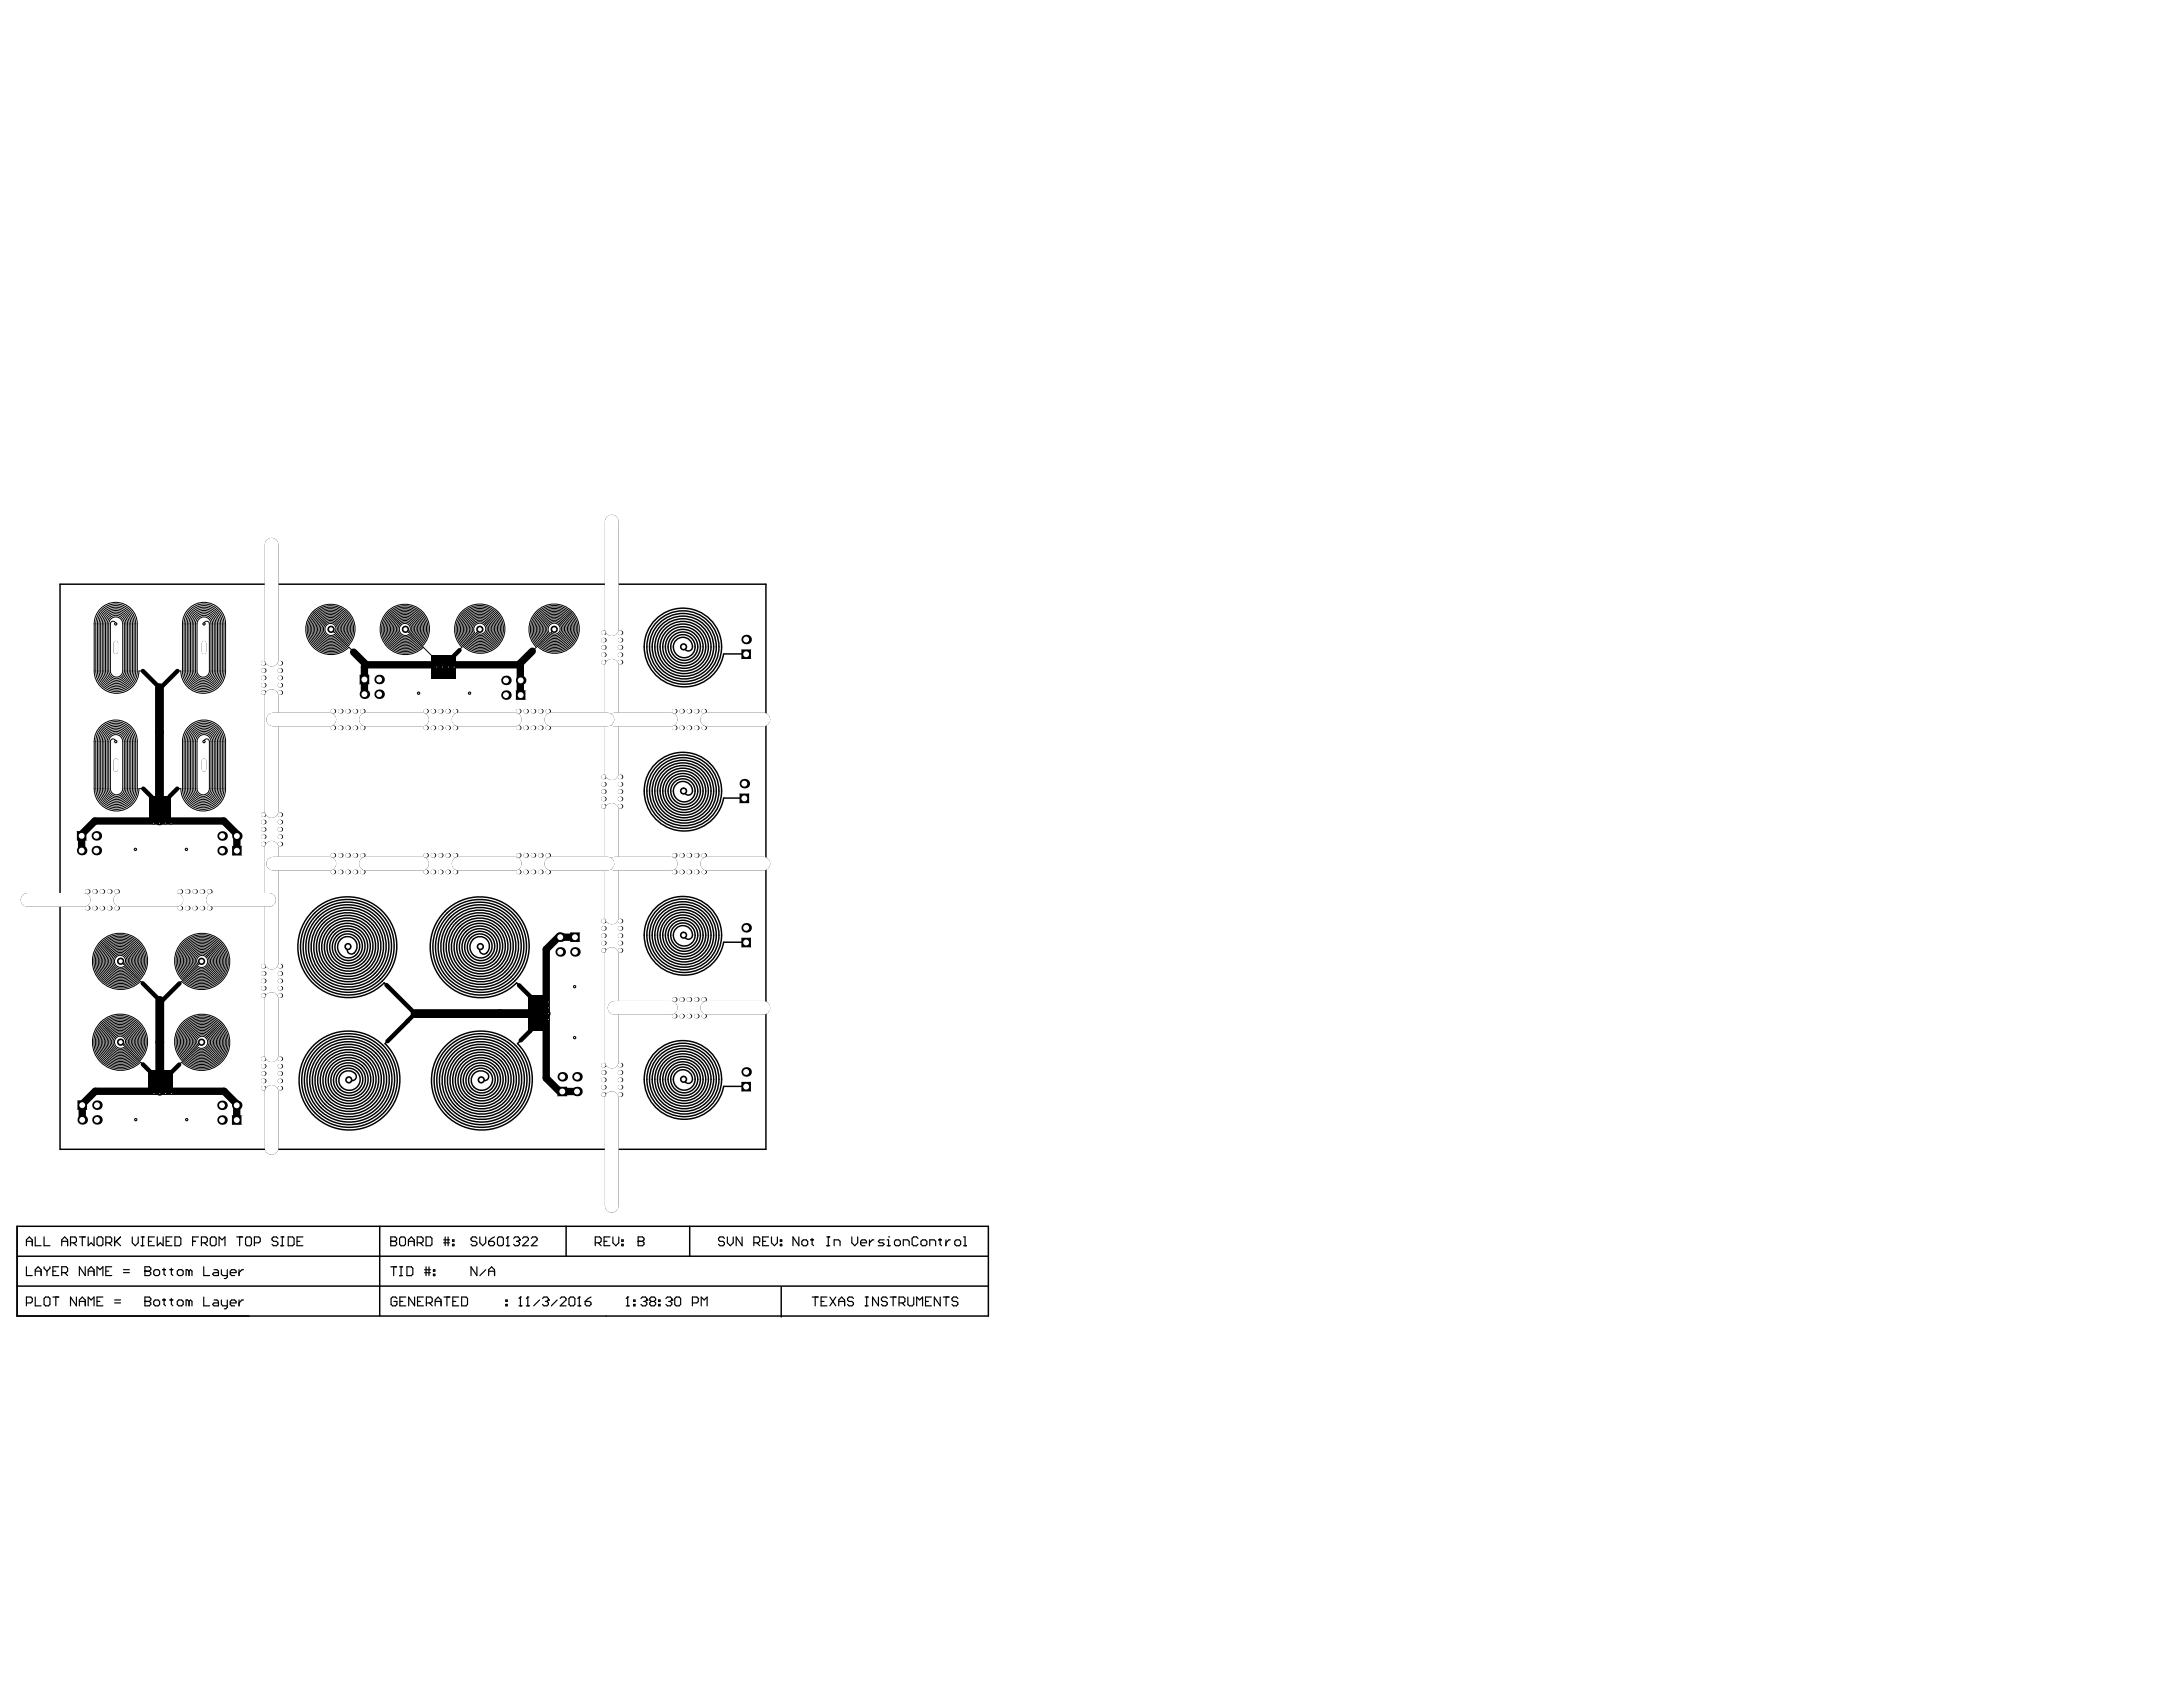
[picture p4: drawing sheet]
<svg xmlns="http://www.w3.org/2000/svg" width="279mm" height="216mm" viewBox="0 0 279 216" stroke-linecap="round" stroke-linejoin="round" font-family="sans-serif">
<g fill="none" stroke="#000" stroke-width=".19">
<path d="M7.7 74.8h90.3v72.3h-90.3zM55.8 84.4l.9 .8M56.7 84.3v.2M87.6 82.8a.53 .53 0 0 0 .5 .5 .53 .53 0 0 0 .5-.5 1.25 1.25 0 0 0-1.9-1.1 1.25 1.25 0 0 0 .1 2.2 1.45 1.45 0 0 0 2.1-.6 1.45 1.45 0 0 0-1-2 1.65 1.65 0 0 0-2.1 1.7 1.65 1.65 0 0 0 2.2 1.5 1.86 1.86 0 0 0 .8-3 1.86 1.86 0 0 0-3 .3 2.08 2.08 0 0 0 .7 2.7 2.08 2.08 0 0 0 2.8-.5 2.08 2.08 0 0 0-.3-2.8 2.29 2.29 0 0 0-3.6 .6 2.29 2.29 0 0 0 1.6 3.3 2.5 2.5 0 0 0 3-2.5 2.5 2.5 0 0 0-3.2-2.3 2.7 2.7 0 0 0-1.5 4.1 2.7 2.7 0 0 0 4.4 .1 2.92 2.92 0 0 0-.5-3.9 2.92 2.92 0 0 0-3.9 .1 2.92 2.92 0 0 0-.1 4 3.1 3.1 0 0 0 4.9-.2 3.1 3.1 0 0 0-1.4-4.7 3.3 3.3 0 0 0-4.5 2.5 3.3 3.3 0 0 0 3.4 3.9 3.5 3.5 0 0 0 3.2-4.7 3.5 3.5 0 0 0-5.4-1.7 3.7 3.7 0 0 0 .9 6.5 3.7 3.7 0 0 0 5-4.3 4 4 0 0 0-6.3-2.3 4 4 0 0 0 .5 6.6 4.2 4.2 0 0 0 6-2.2 4.2 4.2 0 0 0-3.3-5.5 4.4 4.4 0 0 0-5 4.8 4.4 4.4 0 0 0 5.9 3.5 4.6 4.6 0 0 0 1.7-7.2 4.6 4.6 0 0 0-7.4 .8 4.8 4.8 0 0 0 1.7 6.3 4.8 4.8 0 0 0 6.4-1.3 4.8 4.8 0 0 0-.9-6.5 5 5 0 0 0-7.7 1.8 5 5 0 0 0 3.8 7 5.1 5.1 0 0 0 5.9-4.1M92.6 83.7h2.9M20.4 104.3v.2M87.6 101.2a.53 .53 0 0 0 .5 .6 .53 .53 0 0 0 .5-.6 1.25 1.25 0 0 0-1.9-1 1.25 1.25 0 0 0 .1 2.2 1.45 1.45 0 0 0 2.1-.7 1.45 1.45 0 0 0-1-2 1.65 1.65 0 0 0-2.1 1.7 1.65 1.65 0 0 0 2.2 1.5 1.86 1.86 0 0 0 .8-3 1.86 1.86 0 0 0-3 .4 2.08 2.08 0 0 0 .7 2.7 2.08 2.08 0 0 0 2.8-.5 2.08 2.08 0 0 0-.3-2.9 2.29 2.29 0 0 0-3.6 .7 2.29 2.29 0 0 0 1.6 3.3 2.5 2.5 0 0 0 3-2.6 2.5 2.5 0 0 0-3.2-2.3 2.7 2.7 0 0 0-1.5 4.1 2.7 2.7 0 0 0 4.4 .1 2.92 2.92 0 0 0-.5-3.9 2.92 2.92 0 0 0-3.9 .2 2.92 2.92 0 0 0-.1 4 3.1 3.1 0 0 0 4.9-.2 3.1 3.1 0 0 0-1.4-4.8 3.3 3.3 0 0 0-4.5 2.6 3.3 3.3 0 0 0 3.4 3.9 3.5 3.5 0 0 0 3.2-4.7 3.5 3.5 0 0 0-5.4-1.8 3.7 3.7 0 0 0 .9 6.6 3.7 3.7 0 0 0 5-4.4 4 4 0 0 0-6.3-2.3 4 4 0 0 0 .5 6.7 4.2 4.2 0 0 0 6-2.3 4.2 4.2 0 0 0-3.3-5.5 4.4 4.4 0 0 0-5 4.8 4.4 4.4 0 0 0 5.9 3.6 4.6 4.6 0 0 0 1.7-7.3 4.6 4.6 0 0 0-7.4 .8 4.8 4.8 0 0 0 1.7 6.4 4.8 4.8 0 0 0 6.4-1.3 4.8 4.8 0 0 0-.9-6.6 5 5 0 0 0-7.7 1.9 5 5 0 0 0 3.8 7 5.1 5.1 0 0 0 5.9-4.2M87.6 119.7a.53 .53 0 0 0 .5 .5 .53 .53 0 0 0 .5-.5 1.25 1.25 0 0 0-1.9-1.1 1.25 1.25 0 0 0 .1 2.2 1.45 1.45 0 0 0 2.1-.6 1.45 1.45 0 0 0-1-2 1.65 1.65 0 0 0-2.1 1.7 1.65 1.65 0 0 0 2.2 1.4 1.86 1.86 0 0 0 .8-2.9 1.86 1.86 0 0 0-3 .3 2.08 2.08 0 0 0 .7 2.7 2.08 2.08 0 0 0 2.8-.5 2.08 2.08 0 0 0-.3-2.8 2.29 2.29 0 0 0-3.6 .6 2.29 2.29 0 0 0 1.6 3.3 2.5 2.5 0 0 0 3-2.5 2.5 2.5 0 0 0-3.2-2.3 2.7 2.7 0 0 0-1.5 4.1 2.7 2.7 0 0 0 4.4 .1 2.92 2.92 0 0 0-.5-3.9 2.92 2.92 0 0 0-3.9 .1 2.92 2.92 0 0 0-.1 4 3.1 3.1 0 0 0 4.9-.2 3.1 3.1 0 0 0-1.4-4.7 3.3 3.3 0 0 0-4.5 2.5 3.3 3.3 0 0 0 3.4 3.9 3.5 3.5 0 0 0 3.2-4.7 3.5 3.5 0 0 0-5.4-1.7 3.7 3.7 0 0 0 .9 6.5 3.7 3.7 0 0 0 5-4.3 4 4 0 0 0-6.3-2.3 4 4 0 0 0 .5 6.6 4.2 4.2 0 0 0 6-2.3 4.2 4.2 0 0 0-3.3-5.4 4.4 4.4 0 0 0-5 4.8 4.4 4.4 0 0 0 5.9 3.5 4.6 4.6 0 0 0 1.7-7.2 4.6 4.6 0 0 0-7.4 .8 4.8 4.8 0 0 0 1.7 6.3 4.8 4.8 0 0 0 6.4-1.3 4.8 4.8 0 0 0-.9-6.5 5 5 0 0 0-7.7 1.8 5 5 0 0 0 3.8 7 5.1 5.1 0 0 0 5.9-4.1M92.6 102.1h2.9M19.6 138.1l.9 .8v.2M44.6 121.2a.53 .53 0 0 0 0 .7 .53 .53 0 0 0 .7 0 1.25 1.25 0 0 0-.6-2 1.25 1.25 0 0 0-1.5 1.5 1.45 1.45 0 0 0 2 1.1 1.45 1.45 0 0 0 .7-2.1 1.65 1.65 0 0 0-2.7-.3 1.65 1.65 0 0 0 .5 2.6 1.86 1.86 0 0 0 2.7-1.5 1.86 1.86 0 0 0-2.4-2 2.08 2.08 0 0 0-1.4 2.5 2.08 2.08 0 0 0 2.4 1.6 2.08 2.08 0 0 0 1.7-2.2 2.29 2.29 0 0 0-3-2.1 2.29 2.29 0 0 0-1.2 3.5 2.5 2.5 0 0 0 4 .3 2.5 2.5 0 0 0-.7-3.9 2.7 2.7 0 0 0-3.9 1.9 2.7 2.7 0 0 0 3 3.1 2.92 2.92 0 0 0 2.5-3.1 2.92 2.92 0 0 0-3-2.7 2.92 2.92 0 0 0-2.9 2.8 3.1 3.1 0 0 0 3.7 3.3 3.1 3.1 0 0 0 2.3-4.3 3.3 3.3 0 0 0-5-1.4 3.3 3.3 0 0 0-.3 5.1 3.5 3.5 0 0 0 5.6-1 3.5 3.5 0 0 0-2.6-5 3.7 3.7 0 0 0-4 5.2 3.7 3.7 0 0 0 6.6 .4 4 4 0 0 0-2.8-6 4 4 0 0 0-4.4 5 4.2 4.2 0 0 0 5.9 2.7 4.2 4.2 0 0 0 1.5-6.2 4.4 4.4 0 0 0-7-.2 4.4 4.4 0 0 0 1.7 6.7 4.6 4.6 0 0 0 6.4-4.3 4.6 4.6 0 0 0-6.5-4 4.8 4.8 0 0 0-.3 8.5 4.8 4.8 0 0 0 7.1-4.7 5 5 0 0 0-6.3-4.4 5 5 0 0 0-3.2 7 5.2 5.2 0 0 0 8.4 1.4 5.2 5.2 0 0 0-1.5-8.4 5.4 5.4 0 0 0-7.7 4.6 5.4 5.4 0 0 0 7.2 5.5 5.6 5.6 0 0 0 3.6-6.6 5.6 5.6 0 0 0-6.2-4.3 5.6 5.6 0 0 0-4.9 5.7 5.8 5.8 0 0 0 7.3 5.6 5.8 5.8 0 0 0 3.7-8.4 6.1 6.1 0 0 0-9.7-1.4 6.1 6.1 0 0 0 1.8 9.7 6.1 6.1 0 0 0 7-1.2M48.9 125.5a6.3 6.3 0 0 0-2.8-10.5 6.3 6.3 0 0 0-7.8 7.5 6.5 6.5 0 0 0 10.9 3.3l.3 .3"/>
<path d="M49.6 133.3l-.3 .3 .6 .7a6.4 6.4 0 0 1-4 10.2 6.4 6.4 0 0 1-7.3-8.2 6.3 6.3 0 0 1 10.4-2.5l.7 .8a6.1 6.1 0 0 1-3.9 9.6 6.1 6.1 0 0 1-6.9-7.7 5.9 5.9 0 0 1 8.6-3.4 5.9 5.9 0 0 1 1.3 9.1 5.7 5.7 0 0 1-8.9-.9 5.7 5.7 0 0 1 3-8.4 5.5 5.5 0 0 1 7.2 5.9 5.5 5.5 0 0 1-8.6 3.8 5.3 5.3 0 0 1 .8-9.1 5.3 5.3 0 0 1 7.5 5.1 5.1 5.1 0 0 1-6.7 4.4 5.1 5.1 0 0 1-2.6-7.6 4.9 4.9 0 0 1 7.7-.5 4.9 4.9 0 0 1-1.5 7.6 4.7 4.7 0 0 1-6.7-3.7 4.7 4.7 0 0 1 5.8-5l.7 .3 .7 .4 .6 .5a4.4 4.4 0 0 1-1.8 7.4 4.4 4.4 0 0 1-5.5-5.2 4.3 4.3 0 0 1 7.1-2l.5 .6a4.1 4.1 0 0 1-2.4 6.3 4.1 4.1 0 0 1-5-4.6 3.9 3.9 0 0 1 5.2-2.9 3.9 3.9 0 0 1 2 5.6 3.7 3.7 0 0 1-5.9 .5 3.7 3.7 0 0 1 1.2-5.8 3.5 3.5 0 0 1 4.9 3.1 3.5 3.5 0 0 1-4.7 3.3 3.2 3.2 0 0 1-2-3.8 3.2 3.2 0 0 1 3.7-2.4 3.2 3.2 0 0 1 2.7 3.4 3 3 0 0 1-3.9 2.6 3 3 0 0 1-1.8-4.4 2.84 2.84 0 0 1 4.4-.7 2.84 2.84 0 0 1-.3 4.5 2.63 2.63 0 0 1-4.1-1.5 2.63 2.63 0 0 1 2.8-3.3l1 .4 .5 .3a2.38 2.38 0 0 1-.9 4 2.38 2.38 0 0 1-3.1-2.7 2.18 2.18 0 0 1 3.1-1.5 2.18 2.18 0 0 1 .7 3.4 1.98 1.98 0 0 1-3 0 1.98 1.98 0 0 1 .4-3 1.9 1.9 0 0 1 2.3 .3l.3 .4a1.71 1.71 0 0 1-1.1 2.5 1.71 1.71 0 0 1-2.1-1.8 1.56 1.56 0 0 1 1.1-1.2 1.56 1.56 0 0 1 1.6 .4l.3 .3a1.37 1.37 0 0 1-1 2 1.37 1.37 0 0 1-1.6-1.4 1.19 1.19 0 0 1 .9-1 1.19 1.19 0 0 1 1.3 .5 .53 .53 0 0 1-.3 .6 .53 .53 0 0 1-.6-.1M61.5 121.2a.53 .53 0 0 0 0 .8 .53 .53 0 0 0 .8 0 1.25 1.25 0 0 0-.6-2.1 1.25 1.25 0 0 0-1.5 1.5 1.45 1.45 0 0 0 1.9 1.1 1.45 1.45 0 0 0 .7-2.1 1.65 1.65 0 0 0-2.6-.3 1.65 1.65 0 0 0 .5 2.6 1.86 1.86 0 0 0 2.6-1.5 1.86 1.86 0 0 0-2.4-2 2.08 2.08 0 0 0-1.3 2.5 2.08 2.08 0 0 0 2.3 1.6 2.08 2.08 0 0 0 1.8-2.2 2.29 2.29 0 0 0-3.1-2.1 2.29 2.29 0 0 0-1.1 3.5 2.5 2.5 0 0 0 3.9 .3 2.5 2.5 0 0 0-.6-3.9 2.7 2.7 0 0 0-4 1.9 2.7 2.7 0 0 0 3 3.1 2.92 2.92 0 0 0 2.5-3.1 2.92 2.92 0 0 0-2.9-2.7 2.92 2.92 0 0 0-2.9 2.8 3.1 3.1 0 0 0 3.6 3.3 3.1 3.1 0 0 0 2.3-4.3 3.3 3.3 0 0 0-4.9-1.4 3.3 3.3 0 0 0-.4 5.1 3.5 3.5 0 0 0 5.6-1 3.5 3.5 0 0 0-2.6-5 3.7 3.7 0 0 0-4 5.2 3.7 3.7 0 0 0 6.6 .5 4 4 0 0 0-2.8-6.1 4 4 0 0 0-4.3 5 4.2 4.2 0 0 0 5.8 2.7 4.2 4.2 0 0 0 1.5-6.2 4.4 4.4 0 0 0-6.9-.2 4.4 4.4 0 0 0 1.7 6.7 4.6 4.6 0 0 0 6.3-4.3 4.6 4.6 0 0 0-6.5-4 4.8 4.8 0 0 0-.2 8.5 4.8 4.8 0 0 0 7.1-4.7 5 5 0 0 0-6.4-4.4 5 5 0 0 0-3.1 7 5.2 5.2 0 0 0 8.4 1.4 5.2 5.2 0 0 0-1.5-8.3 5.4 5.4 0 0 0-7.7 4.5 5.4 5.4 0 0 0 7.1 5.5 5.6 5.6 0 0 0 3.7-6.6 5.6 5.6 0 0 0-6.2-4.3 5.6 5.6 0 0 0-5 5.7 5.8 5.8 0 0 0 7.3 5.6 5.8 5.8 0 0 0 3.8-8.4 6.1 6.1 0 0 0-9.8-1.4 6.1 6.1 0 0 0 1.8 9.7 6.3 6.3 0 0 0 8.9-5.3 6.3 6.3 0 0 0-8.2-6.3 6.5 6.5 0 0 0-3.5 9.5 6.5 6.5 0 0 0 10.1 1.2l.2 .2M66.7 133.1l-.5 .5 .7 .7a6.4 6.4 0 0 1-4 10.2 6.4 6.4 0 0 1-7.4-8.2 6.3 6.3 0 0 1 10.5-2.5l.6 .8a6.1 6.1 0 0 1-3.8 9.6 6.1 6.1 0 0 1-7-7.7 5.9 5.9 0 0 1 8.7-3.4 5.9 5.9 0 0 1 1.3 9.1 5.7 5.7 0 0 1-9-.9 5.7 5.7 0 0 1 3-8.4 5.5 5.5 0 0 1 7.3 5.9 5.5 5.5 0 0 1-8.6 3.8 5.3 5.3 0 0 1 .7-9.1 5.3 5.3 0 0 1 7.6 5.1 5.1 5.1 0 0 1-6.7 4.4 5.1 5.1 0 0 1-2.6-7.6 4.9 4.9 0 0 1 7.7-.5 4.9 4.9 0 0 1-1.6 7.6 4.7 4.7 0 0 1-6.6-3.7 4.7 4.7 0 0 1 5.7-5l.8 .3 .7 .4 .6 .5a4.4 4.4 0 0 1-1.8 7.4 4.4 4.4 0 0 1-5.6-5.2 4.3 4.3 0 0 1 7.2-2l.4 .6a4.1 4.1 0 0 1-2.4 6.3 4.1 4.1 0 0 1-4.9-4.6 3.9 3.9 0 0 1 5.2-2.9 3.9 3.9 0 0 1 1.9 5.6 3.7 3.7 0 0 1-5.9 .5 3.7 3.7 0 0 1 1.3-5.8 3.5 3.5 0 0 1 4.9 3.1 3.5 3.5 0 0 1-4.7 3.3 3.3 3.3 0 0 1-1.6-4.8 3.3 3.3 0 0 1 5-.5l.5 .5a3.1 3.1 0 0 1-2.2 4.7 3.1 3.1 0 0 1-3.3-3.9 2.85 2.85 0 0 1 4.1-1.6 2.85 2.85 0 0 1 .7 4.4 2.65 2.65 0 0 1-4.2-.3 2.65 2.65 0 0 1 1.3-4 2.58 2.58 0 0 1 2.7 .6l.3 .5a2.38 2.38 0 0 1-1.6 3.6 2.38 2.38 0 0 1-2.7-2.8 2.18 2.18 0 0 1 3.1-1.5 2.18 2.18 0 0 1 .6 3.4 1.98 1.98 0 0 1-3 0 1.98 1.98 0 0 1 .5-3 1.9 1.9 0 0 1 2.3 .3l.3 .4a1.71 1.71 0 0 1-1.1 2.5 1.71 1.71 0 0 1-2.1-1.8 1.56 1.56 0 0 1 1-1.2 1.56 1.56 0 0 1 1.6 .4l.3 .3a1.37 1.37 0 0 1-.9 2 1.37 1.37 0 0 1-1.7-1.4 1.19 1.19 0 0 1 1-1 1.19 1.19 0 0 1 1.2 .5 .53 .53 0 0 1-.2 .6 .53 .53 0 0 1-.6-.1M69.3 129.7h-.2l-.8 .8M87.6 138.1a.53 .53 0 0 0 .5 .6 .53 .53 0 0 0 .5-.6 1.25 1.25 0 0 0-1.9-1 1.25 1.25 0 0 0 .1 2.2 1.45 1.45 0 0 0 2.1-.7 1.45 1.45 0 0 0-1-2 1.65 1.65 0 0 0-2.1 1.7 1.65 1.65 0 0 0 2.2 1.5 1.86 1.86 0 0 0 .8-3 1.86 1.86 0 0 0-3 .4 2.08 2.08 0 0 0 .7 2.7 2.08 2.08 0 0 0 2.8-.6 2.08 2.08 0 0 0-.3-2.8 2.29 2.29 0 0 0-3.6 .7 2.29 2.29 0 0 0 1.6 3.3 2.5 2.5 0 0 0 3-2.6 2.5 2.5 0 0 0-3.2-2.3 2.7 2.7 0 0 0-1.5 4.1 2.7 2.7 0 0 0 4.4 .1 2.92 2.92 0 0 0-.5-3.9 2.92 2.92 0 0 0-3.9 .2 2.92 2.92 0 0 0-.1 4 3.1 3.1 0 0 0 4.9-.2 3.1 3.1 0 0 0-1.4-4.8 3.3 3.3 0 0 0-4.5 2.6 3.3 3.3 0 0 0 3.4 3.9 3.5 3.5 0 0 0 3.2-4.7 3.5 3.5 0 0 0-5.4-1.8 3.7 3.7 0 0 0 .9 6.6 3.7 3.7 0 0 0 5-4.4 4 4 0 0 0-6.3-2.3 4 4 0 0 0 .5 6.7 4.2 4.2 0 0 0 6-2.3 4.2 4.2 0 0 0-3.3-5.5 4.4 4.4 0 0 0-5 4.8 4.4 4.4 0 0 0 5.9 3.6 4.6 4.6 0 0 0 1.7-7.3 4.6 4.6 0 0 0-7.4 .8 4.8 4.8 0 0 0 1.7 6.4 4.8 4.8 0 0 0 6.4-1.3 4.8 4.8 0 0 0-.9-6.6 5 5 0 0 0-7.7 1.9 5 5 0 0 0 3.8 7 5.1 5.1 0 0 0 5.9-4.2M92.6 139h2.9M92.6 120.6h2.9M2.2 156.9v11.5h124.3v-11.5h-124.3v11.5M48.6 156.9v11.5M72.5 156.9v3.9M88.3 156.9v3.9M2.2 164.6h124.3"/>
<path d="M2.2 160.8h124.3M100 164.7v3.8"/>
</g>
<g fill="none" stroke="#000" stroke-width=".15">
<path d="M3.4 158.9h.7M3.4 159.4v-.7l.4-.4 .3 .4v.7M4.5 158.3v1.1h.8M5.6 158.3v1.1h.8M7.9 158.9h.8M7.9 159.4v-.7l.4-.4 .4 .4v.7M9 159.1h.6l.2-.2v-.4l-.2-.2h-.6v1.1M9.4 159.1l.4 .3M10.2 158.3h.7M10.5 158.3v1.1M11.3 158.3v1.1l.4-.3 .3 .3v-1.1M12.4 158.5l.2-.2h.4l.2 .2v.7l-.2 .2h-.4l-.2-.2z"/>
<path d="M13.5 159.1h.6l.2-.2v-.4l-.2-.2h-.6v1.1M13.9 159.1l.4 .3M14.7 158.3v1.1M14.9 158.9l.5 .5M15.4 158.3l-.7 .8M16.9 158.3v.8l.4 .3 .4-.3v-.8M18.1 159.4h.3M18.1 158.3h.3M18.3 158.3v1.1M19 158.9h.4M19.8 158.3h-.8v1.1h.8M20.1 158.3v1.1l.4-.3 .4 .3v-1.1"/>
<path d="M21.3 158.9h.3M22 158.3h-.7v1.1h.7M22.4 158.3h.6l.1 .2v.7l-.1 .2h-.6zM24.7 158.9h.3M25.4 158.3h-.7v1.1M25.8 159.1h.5l.2-.2v-.4l-.2-.2h-.5v1.1M26.2 159.1l.3 .3M26.9 158.5l.2-.2h.4l.2 .2v.7l-.2 .2h-.4l-.2-.2zM28 159.4v-1.1l.4 .4 .4-.4v1.1M30.3 158.3h.8M30.7 158.3v1.1M31.4 158.5l.2-.2h.4l.2 .2v.7l-.2 .2h-.4l-.2-.2z"/>
<path d="M32.6 159.1h.5l.2-.2v-.4l-.2-.2h-.5v1.1M35.6 158.5l-.2-.2h-.4l-.2 .2v.2l.2 .2h.4l.2 .2v.1l-.2 .2h-.4l-.2-.2M35.9 159.4h.4M35.9 158.3h.4M36.1 158.3v1.1M36.9 158.3h.6l.1 .2v.7l-.1 .2h-.6zM38 158.9h.4M38.8 158.3h-.8v1.1h.8M50 158.9h.1M50 158.3h.6l.2 .2v.2l-.2 .2 .2 .2v.1l-.2 .2h-.6zM50 158.9h.6M51.1 158.5l.2-.2h.4l.2 .2v.7l-.2 .2h-.4l-.2-.2z"/>
<path d="M52.3 158.9h.7M52.3 159.4v-.7l.3-.4 .4 .4v.7M53.4 159.1h.6l.2-.2v-.4l-.2-.2h-.6v1.1M53.8 159.1l.4 .3M54.5 158.3h.6l.2 .2v.7l-.2 .2h-.6zM56.8 159.1h.7M56.8 158.7h.7M57 158.3v1.1M57.4 158.3v1.1M57.9 159.2h.2v.2h-.2zM57.9 158.7h.2v.2h-.2zM61 158.5l-.2-.2h-.3l-.2 .2v.2l.2 .2h.3l.2 .2v.1l-.2 .2h-.3l-.2-.2"/>
<path d="M61.4 158.3v.8l.4 .3 .4-.3v-.8M62.5 158.9h.6l.2 .2v.1l-.2 .2h-.4l-.2-.2zM63.3 158.3l-.4 .2-.4 .4M63.7 158.5l.2-.2h.3l.2 .2v.7l-.2 .2h-.3l-.2-.2zM64.8 159.4h.4M65 158.3h.1M65 158.3v1.1M65 158.3l-.2 .2M65.7 158.5l.2-.2h.4l.2 .2v.2M66.1 158.9h.2M66.3 158.9l.2 .2v.1l-.2 .2h-.4l-.2-.2M66.5 158.7h.1"/>
<path d="M66.5 158.7l-.2 .2M66.9 158.5l.2-.2h.3l.2 .2v.2l-.7 .7h.7M68 158.5l.2-.2h.4l.2 .2v.2l-.8 .7h.8M76.2 159.1h.6l.1-.2v-.4l-.1-.2h-.6v1.1M76.6 159.1l.3 .3M77.3 158.9h.4M78.1 158.3h-.8v1.1h.8M78.4 158.3v.8l.4 .3 .4-.3v-.8M79.6 159.2h.2v.2h-.2zM79.6 158.7h.2v.2h-.2zM81.7 158.9h.1M81.7 158.3h.5l.2 .2v.2l-.2 .2 .2 .2v.1l-.2 .2h-.5z"/>
<path d="M81.7 158.9h.5M92.7 158.5l-.2-.2h-.3l-.2 .2v.2l.2 .2h.3l.2 .2v.1l-.2 .2h-.3l-.2-.2M93.1 158.3v.8l.4 .3 .3-.3v-.8M95 158.3v1.1l-.8-1.1v1.1M96.5 159.1h.5l.2-.2v-.4l-.2-.2h-.5v1.1M96.9 159.1l.3 .3M97.6 158.9h.4M98.4 158.3h-.8v1.1h.8M98.7 158.3v.8l.4 .3 .4-.3v-.8M99.9 159.2h.2v.2h-.2zM99.9 158.7h.2v.2h-.2zM102.2 158.3v1.1l-.7-1.1v1.1"/>
<path d="M102.6 158.9l.2-.2h.4l.2 .2v.3l-.2 .2h-.4l-.2-.2zM103.8 158.7h.3M103.9 158.5v.7l.2 .2M105.8 159.4h.4M105.8 158.3h.4M106 158.3v1.1M106.8 159.4v-.7h.5l.2 .2v.5M109 158.3v.8l.4 .3 .4-.3v-.8M110.2 159.1h.7v-.2l-.2-.2h-.4l-.1 .2v.3l.1 .2h.4M111.3 158.7v.7M111.8 158.7h-.1l-.4 .4M113.2 158.7h-.6l-.2 .2 .2 .2h.4l.2 .1-.2 .2h-.6"/>
<path d="M113.5 159.4h.4M113.5 158.7h.2v.7M113.7 158.3h.1M114.7 158.7h.3l.2 .2v.3l-.2 .2h-.3l-.2-.2v-.3zM115.6 159.4v-.7h.6l.2 .2v.5M117.5 158.5l-.2-.2h-.4l-.2 .2v.7l.2 .2h.4l.2-.2M117.9 158.9l.2-.2h.3l.2 .2v.3l-.2 .2h-.3l-.2-.2zM119 159.4v-.7h.6l.2 .2v.5M120.1 158.7h.4M120.3 158.5v.7l.2 .2M121.1 158.7v.7M121.6 158.7h-.2l-.3 .4"/>
<path d="M122.2 158.9l.2-.2h.4l.2 .2v.3l-.2 .2h-.4l-.2-.2zM123.3 159.4h.4M123.3 158.3h.2v1.1M3.4 162.1v1.1h.7M3.4 166.7h.5l.2-.1v-.4l-.2-.2h-.5v1.1M4.5 163.2v-.7l.4-.4 .4 .4v.7M4.5 166v1.1h.8M4.5 162.7h.8M5.6 166.2l.2-.2h.4l.2 .2v.7l-.2 .2h-.4l-.2-.2zM5.6 162.1v.2l.4 .4M6 162.7v.5M6.4 162.1v.2l-.4 .4"/>
<path d="M6.8 166h.7M6.8 162.7h.3M7.1 166v1.1M7.5 162.1h-.7v1.1h.7M7.9 162.9h.6l.2-.2v-.4l-.2-.2h-.6v1.1M8.3 162.9l.4 .3M9.8 166v1.1l-.8-1.1v1.1M10.2 167.1v-.7l.3-.4 .4 .4v.7M10.2 166.6h.7M10.9 162.1v1.1l-.7-1.1v1.1M11.3 163.2v-.7l.4-.4 .3 .4v.7M11.3 167.1v-1.1l.4 .4 .3-.4v1.1"/>
<path d="M11.3 162.7h.7M12.4 166.6h.4M12.4 163.2v-1.1l.4 .4 .4-.4v1.1M13.2 166h-.8v1.1h.8M13.5 162.7h.4M14.3 162.1h-.8v1.1h.8M14.7 166.7h.7M14.7 166.4h.7M15.8 162.9h.8M15.8 162.5h.8M18.5 166.6h.1M18.5 162.7h.1"/>
<path d="M18.5 166h.6l.2 .2v.2l-.2 .2 .2 .1v.2l-.2 .2h-.6zM18.5 166.6h.6M18.5 162.1h.6l.2 .2v.2l-.2 .2 .2 .2v.2l-.2 .1h-.6zM18.5 162.7h.6M19.7 166.6l.2-.2h.3l.2 .2v.3l-.2 .2h-.3l-.2-.2zM19.7 162.7l.2-.2h.3l.2 .2v.4l-.2 .1h-.3l-.2-.1zM20.8 166.4h.4M20.8 162.5h.4M21 162.3v.8l.2 .1M21 166.2v.7l.2 .2M21.7 166.4h.4M21.7 162.5h.4"/>
<path d="M21.9 162.3v.8l.2 .1M21.9 166.2v.7l.2 .2M22.7 166.6l.2-.2h.4l.1 .2v.3l-.1 .2h-.4l-.2-.2zM22.7 162.7l.2-.2h.4l.1 .2v.4l-.1 .1h-.4l-.2-.1zM24.2 166.6l-.2-.2h-.2v.7M24.2 162.7l-.2-.2h-.2v.7M24.2 162.7v.5M24.2 166.6v.5M24.2 166.6l.2-.2 .2 .2v.5M24.2 162.7l.2-.2 .2 .2v.5M26.1 166v1.1h.7M26.1 162.1v1.1h.7"/>
<path d="M27.4 166.4h.4l.2 .2v.5h-.6l-.2-.2 .2-.2h.6M27.4 162.5h.4l.2 .2v.5h-.6l-.2-.1 .2-.2h.6M28.3 166.4v.5l.2 .2h.6M28.3 162.5v.6l.2 .1h.6M29.1 162.5v.9l-.2 .2h-.2M29.1 166.4v.9l-.2 .2h-.2M29.5 166.7h.7v-.1l-.2-.2h-.3l-.2 .2v.3l.2 .2h.3M29.5 162.9h.7v-.2l-.2-.2h-.3l-.2 .2v.4l.2 .1h.3M30.6 162.5v.7M30.6 166.4v.7M31.2 166.4h-.2l-.4 .3M31.2 162.5h-.2l-.4 .4"/>
<path d="M50 162.1h.8M50.4 162.1v1.2M50.8 166.2l-.2-.2h-.4l-.2 .2v.7l.2 .2h.4l.2-.2v-.3h-.4M51.1 163.3h.4M51.1 162.1h.4M51.2 166.6h.4M51.3 162.1v1.2M51.9 166h-.7v1.1h.7M52.1 162.1h.5l.2 .2v.8l-.2 .2h-.5zM53.1 166v1.1l-.8-1.1v1.1M53.4 166.6h.4M54.2 166h-.8v1.1h.8"/>
<path d="M54.3 162.9h.8M54.3 162.5h.8M54.5 162.1v1.2M54.6 166.7h.5l.2-.1v-.4l-.2-.2h-.5v1.1M54.9 162.1v1.2M54.9 166.7l.4 .4M55.5 163.1h.2v.2h-.2zM55.5 162.5h.2v.2h-.2zM55.7 166.6h.8M55.7 167.1v-.7l.4-.4 .4 .4v.7M56.8 166h.8M57.2 166v1.1"/>
<path d="M58 166.6h.3M58.7 166h-.7v1.1h.7M59.1 166h.6l.1 .2v.7l-.1 .2h-.6zM61 162.1v1.2l-.7-1.2v1.2M62.2 162.5l-.8 .8M62.5 163.3v-.8l.4-.4 .4 .4v.8M62.5 162.7h.8M64.7 166.9h.2v.2h-.2zM64.7 166.4h.2v.2h-.2zM66.4 167.1h.4M66.6 166h.1M66.6 166v1.1"/>
<path d="M66.6 166l-.2 .2M67.4 167.1h.3M67.6 166h.1M67.6 166v1.1M67.6 166l-.2 .2M69.1 166.4l-.8 .7M69.4 166.2l.2-.2h.4l.2 .2v.2M69.8 166.6h.2M70 166.6l.2 .1v.2l-.2 .2h-.4l-.2-.2M70.2 166.4h.1M70.2 166.4l-.2 .2M71.3 166.4l-.7 .7"/>
<path d="M71.7 166.2l.2-.2h.4l.1 .2v.2l-.7 .7h.7M72.8 166.2l.2-.2h.4l.2 .2v.7l-.2 .2h-.4l-.2-.2zM74 167.1h.3M74.1 166h.1M74.1 166v1.1M74.1 166l-.1 .2M74.9 166.6h.6l.1 .1v.2l-.1 .2h-.4l-.2-.2zM75.6 166l-.3 .2-.4 .4M80.1 167.1h.4M80.3 166h.1M80.3 166v1.1M80.3 166l-.2 .2"/>
<path d="M81.1 166.9h.2v.2h-.2zM81.1 166.4h.2v.2h-.2zM82 166.2l.2-.2h.4l.2 .2v.2M82.4 166.6h.2M82.6 166.6l.2 .1v.2l-.2 .2h-.4l-.2-.2M82.8 166.4h.1M82.8 166.4l-.2 .2M83.3 166.6l-.1-.2v-.2l.1-.2h.4l.2 .2v.2l-.2 .2M83.3 166.6l-.1 .1v.2l.1 .2h.4l.2-.2v-.2l-.2-.1M83.3 166.6h.4M84.3 166.9h.2v.2h-.2zM84.3 166.4h.2v.2h-.2z"/>
<path d="M85.2 166.2l.2-.2h.4l.2 .2v.2M85.6 166.6h.2M85.8 166.6l.2 .1v.2l-.2 .2h-.4l-.2-.2M86 166.4h.1M86 166.4l-.2 .2M86.4 166.2l.1-.2h.4l.2 .2v.7l-.2 .2h-.4l-.1-.2zM88.6 166.7h.6l.2-.1v-.4l-.2-.2h-.6v1.1M89.7 167.1v-1.1l.4 .4 .4-.4v1.1M104 166h.7M104.3 166v1.1M105.1 166.6h.4M105.8 166h-.7v1.1h.7"/>
<path d="M106.2 166l.8 1.1M107 166l-.8 1.1M107.3 166.6h.8M107.3 167.1v-.7l.4-.4 .4 .4v.7M109.2 166.2l-.2-.2h-.3l-.2 .2v.2l.2 .2h.3l.2 .1v.2l-.2 .2h-.3l-.2-.2M110.7 166h.4M110.7 167.1h.4M110.9 166v1.1M112.4 166v1.1l-.7-1.1v1.1M113.6 166.2l-.2-.2h-.4l-.2 .2v.2l.2 .2h.4l.2 .1v.2l-.2 .2h-.4l-.2-.2M113.9 166h.8M114.3 166v1.1"/>
<path d="M115.1 166.7h.5l.2-.1v-.4l-.2-.2h-.5v1.1M115.4 166.7l.4 .4M116.2 166v.9l.2 .2h.4l.1-.2v-.9M117.3 167.1v-1.1l.4 .4 .4-.4v1.1M118.5 166.6h.3M119.2 166h-.7v1.1h.7M120.3 166v1.1l-.7-1.1v1.1M120.7 166h.8M121.1 166v1.1M122.6 166.2l-.2-.2h-.4l-.2 .2v.2l.2 .2h.4l.2 .1v.2l-.2 .2h-.4l-.2-.2"/>
</g>
<g fill="none" stroke="#000" stroke-width=".13">
<path d="M14.8 79.8a.34 .34 0 0 0-.3-.3 .34 .34 0 0 0-.4 .3v6.1a.79 .79 0 0 0 .8 .8 .79 .79 0 0 0 .8-.8v-6.1a.89 .89 0 0 0-.9-.8 .89 .89 0 0 0-.9 .8v6.1a1 1 0 0 0 1 1 1 1 0 0 0 1-1v-6.1a1.1 1.1 0 0 0-1.1-1.1 1.1 1.1 0 0 0-1.1 1.1v6.1a1.21 1.21 0 0 0 1.2 1.2 1.21 1.21 0 0 0 1.2-1.2v-6.1a1.31 1.31 0 0 0-1.3-1.3 1.31 1.31 0 0 0-1.3 1.3v6.1a1.41 1.41 0 0 0 1.4 1.4 1.41 1.41 0 0 0 1.4-1.4v-6.1a1.52 1.52 0 0 0-1.5-1.5 1.52 1.52 0 0 0-1.5 1.5v6.1a1.62 1.62 0 0 0 1.6 1.6 1.62 1.62 0 0 0 1.6-1.6v-6.1a1.72 1.72 0 0 0-1.7-1.7 1.72 1.72 0 0 0-1.7 1.7v6.1a1.83 1.83 0 0 0 1.8 1.8 1.83 1.83 0 0 0 1.8-1.8v-6.1a1.93 1.93 0 0 0-1.9-1.9 1.93 1.93 0 0 0-1.9 1.9v6.1a2.03 2.03 0 0 0 2 2 2.03 2.03 0 0 0 2.1-2v-6.1a2.14 2.14 0 0 0-2.2-2.1 2.14 2.14 0 0 0-2.1 2.1v6.1a2.24 2.24 0 0 0 2.2 2.2 2.24 2.24 0 0 0 2.3-2.2v-6.1a2.34 2.34 0 0 0-2.4-2.3 2.34 2.34 0 0 0-2.3 2.3v6.1a2.45 2.45 0 0 0 2.4 2.4 2.45 2.45 0 0 0 2.5-2.4v-6.1a2.55 2.55 0 0 0-2.6-2.5 2.55 2.55 0 0 0-2.5 2.5v6.1a2.66 2.66 0 0 0 2.6 2.6 2.66 2.66 0 0 0 2.7-2.6v-6.1a2.76 2.76 0 0 0-2.8-2.7 2.76 2.76 0 0 0-2.7 2.7v6.1a2.86 2.86 0 0 0 2.8 2.8 2.86 2.86 0 0 0 2.9-2.8h.5M26.1 79.8a.34 .34 0 0 1 .4-.3 .34 .34 0 0 1 .3 .3v6.1a.79 .79 0 0 1-.8 .8 .79 .79 0 0 1-.8-.8v-6.1a.89 .89 0 0 1 .9-.8 .89 .89 0 0 1 .9 .8v6.1a1 1 0 0 1-1 1 1 1 0 0 1-1-1v-6.1a1.1 1.1 0 0 1 1.1-1.1 1.1 1.1 0 0 1 1.1 1.1v6.1a1.21 1.21 0 0 1-1.2 1.2 1.21 1.21 0 0 1-1.2-1.2v-6.1a1.31 1.31 0 0 1 1.3-1.3 1.31 1.31 0 0 1 1.3 1.3v6.1a1.41 1.41 0 0 1-1.4 1.4 1.41 1.41 0 0 1-1.4-1.4v-6.1a1.52 1.52 0 0 1 1.5-1.5 1.52 1.52 0 0 1 1.5 1.5v6.1a1.62 1.62 0 0 1-1.6 1.6 1.62 1.62 0 0 1-1.6-1.6v-6.1a1.72 1.72 0 0 1 1.7-1.7 1.72 1.72 0 0 1 1.7 1.7v6.1a1.83 1.83 0 0 1-1.8 1.8 1.83 1.83 0 0 1-1.8-1.8v-6.1a1.93 1.93 0 0 1 1.9-1.9 1.93 1.93 0 0 1 1.9 1.9v6.1a2.03 2.03 0 0 1-2 2 2.03 2.03 0 0 1-2-2v-6.1a2.14 2.14 0 0 1 2.1-2.1 2.14 2.14 0 0 1 2.1 2.1v6.1a2.24 2.24 0 0 1-2.2 2.2 2.24 2.24 0 0 1-2.2-2.2v-6.1a2.34 2.34 0 0 1 2.3-2.3 2.34 2.34 0 0 1 2.4 2.3v6.1a2.45 2.45 0 0 1-2.5 2.4 2.45 2.45 0 0 1-2.4-2.4v-6.1a2.55 2.55 0 0 1 2.5-2.5 2.55 2.55 0 0 1 2.6 2.5v6.1a2.66 2.66 0 0 1-2.7 2.6 2.66 2.66 0 0 1-2.6-2.6v-6.1a2.76 2.76 0 0 1 2.7-2.7 2.76 2.76 0 0 1 2.8 2.7v6.1a2.86 2.86 0 0 1-2.9 2.8 2.86 2.86 0 0 1-2.9-2.8h-.4M14.8 94.9a.34 .34 0 0 0-.3-.3 .34 .34 0 0 0-.4 .3v6a.79 .79 0 0 0 .8 .8 .79 .79 0 0 0 .8-.8v-6a.89 .89 0 0 0-.9-.9 .89 .89 0 0 0-.9 .9v6a1 1 0 0 0 1 1 1 1 0 0 0 1-1v-6a1.1 1.1 0 0 0-1.1-1.1 1.1 1.1 0 0 0-1.1 1.1v6a1.21 1.21 0 0 0 1.2 1.2 1.21 1.21 0 0 0 1.2-1.2v-6a1.31 1.31 0 0 0-1.3-1.3 1.31 1.31 0 0 0-1.3 1.3v6a1.41 1.41 0 0 0 1.4 1.4 1.41 1.41 0 0 0 1.4-1.4v-6a1.52 1.52 0 0 0-1.5-1.5 1.52 1.52 0 0 0-1.5 1.5v6a1.62 1.62 0 0 0 1.6 1.6 1.62 1.62 0 0 0 1.6-1.6v-6a1.72 1.72 0 0 0-1.7-1.7 1.72 1.72 0 0 0-1.7 1.7v6a1.83 1.83 0 0 0 1.8 1.9 1.83 1.83 0 0 0 1.8-1.9v-6a1.93 1.93 0 0 0-1.9-1.9 1.93 1.93 0 0 0-1.9 1.9v6a2.03 2.03 0 0 0 2 2.1 2.03 2.03 0 0 0 2.1-2.1v-6a2.14 2.14 0 0 0-2.2-2.1 2.14 2.14 0 0 0-2.1 2.1v6a2.24 2.24 0 0 0 2.2 2.3 2.24 2.24 0 0 0 2.3-2.3v-6a2.34 2.34 0 0 0-2.4-2.3 2.34 2.34 0 0 0-2.3 2.3v6a2.45 2.45 0 0 0 2.4 2.5 2.45 2.45 0 0 0 2.5-2.5v-6a2.55 2.55 0 0 0-2.6-2.5 2.55 2.55 0 0 0-2.5 2.5v6a2.66 2.66 0 0 0 2.6 2.7 2.66 2.66 0 0 0 2.7-2.7v-6a2.76 2.76 0 0 0-2.8-2.8 2.76 2.76 0 0 0-2.7 2.8v6a2.86 2.86 0 0 0 2.8 2.9 2.86 2.86 0 0 0 2.9-2.9h.5M26.1 94.9a.34 .34 0 0 1 .4-.3 .34 .34 0 0 1 .3 .3v6a.79 .79 0 0 1-.8 .8 .79 .79 0 0 1-.8-.8v-6a.89 .89 0 0 1 .9-.9 .89 .89 0 0 1 .9 .9v6a1 1 0 0 1-1 1 1 1 0 0 1-1-1v-6a1.1 1.1 0 0 1 1.1-1.1 1.1 1.1 0 0 1 1.1 1.1v6a1.21 1.21 0 0 1-1.2 1.2 1.21 1.21 0 0 1-1.2-1.2v-6a1.31 1.31 0 0 1 1.3-1.3 1.31 1.31 0 0 1 1.3 1.3v6a1.41 1.41 0 0 1-1.4 1.4 1.41 1.41 0 0 1-1.4-1.4v-6a1.52 1.52 0 0 1 1.5-1.5 1.52 1.52 0 0 1 1.5 1.5v6a1.62 1.62 0 0 1-1.6 1.6 1.62 1.62 0 0 1-1.6-1.6v-6a1.72 1.72 0 0 1 1.7-1.7 1.72 1.72 0 0 1 1.7 1.7v6a1.83 1.83 0 0 1-1.8 1.9 1.83 1.83 0 0 1-1.8-1.9v-6a1.93 1.93 0 0 1 1.9-1.9 1.93 1.93 0 0 1 1.9 1.9v6a2.03 2.03 0 0 1-2 2.1 2.03 2.03 0 0 1-2-2.1v-6a2.14 2.14 0 0 1 2.1-2.1 2.14 2.14 0 0 1 2.1 2.1v6a2.24 2.24 0 0 1-2.2 2.3 2.24 2.24 0 0 1-2.2-2.3v-6a2.34 2.34 0 0 1 2.3-2.3 2.34 2.34 0 0 1 2.4 2.3v6a2.45 2.45 0 0 1-2.5 2.5 2.45 2.45 0 0 1-2.4-2.5v-6a2.55 2.55 0 0 1 2.5-2.5 2.55 2.55 0 0 1 2.6 2.5v6a2.66 2.66 0 0 1-2.7 2.7 2.66 2.66 0 0 1-2.6-2.7v-6a2.76 2.76 0 0 1 2.7-2.8 2.76 2.76 0 0 1 2.8 2.8v6a2.86 2.86 0 0 1-2.9 2.9 2.86 2.86 0 0 1-2.9-2.9h-.4M42.4 80.5l.4 .5a.72 .72 0 0 0-.5-1.2 .72 .72 0 0 0-.7 1 .85 .85 0 0 0 1.5 0 .85 .85 0 0 0-.8-1.2 .99 .99 0 0 0-.9 1.1 .99 .99 0 0 0 1.2 .8 .99 .99 0 0 0 .8-1.2 1.12 1.12 0 0 0-1.3-.8 1.12 1.12 0 0 0-1 1.1 1.12 1.12 0 0 0 1.1 1.1 1.26 1.26 0 0 0 1.3-1.2 1.26 1.26 0 0 0-1.1-1.3 1.26 1.26 0 0 0-1.4 1.1 1.39 1.39 0 0 0 1.9 1.5 1.39 1.39 0 0 0 .4-2.4 1.52 1.52 0 0 0-2.1 .2 1.52 1.52 0 0 0 .1 2.1 1.52 1.52 0 0 0 2.2-.1 1.66 1.66 0 0 0 0-2.2 1.66 1.66 0 0 0-2.3-.2 1.66 1.66 0 0 0-.3 2.2 1.8 1.8 0 0 0 2.3 .6 1.8 1.8 0 0 0 .8-2.3 1.8 1.8 0 0 0-2.2-1 1.93 1.93 0 0 0-1.2 2.4 1.93 1.93 0 0 0 2.4 1.3 1.93 1.93 0 0 0 1.3-2.4 2.07 2.07 0 0 0-2.5-1.4 2.07 2.07 0 0 0-1.6 2.2 2.07 2.07 0 0 0 2.2 1.8 2.2 2.2 0 0 0 2.1-2.2 2.2 2.2 0 0 0-2.3-2.2 2.2 2.2 0 0 0-2.1 2.3 2.34 2.34 0 0 0 3.7 1.8 2.34 2.34 0 0 0-.7-4.1 2.48 2.48 0 0 0-3.1 1.9 2.48 2.48 0 0 0 2.1 2.9 2.48 2.48 0 0 0 2.8-2.2 2.62 2.62 0 0 0-3.9-2.6 2.62 2.62 0 0 0 0 4.6 2.75 2.75 0 0 0 3.7-1 2.75 2.75 0 0 0-1-3.8 2.75 2.75 0 0 0-3.8 1 2.89 2.89 0 0 0 .9 3.9 2.89 2.89 0 0 0 3.9-.6 2.89 2.89 0 0 0-.3-3.9 3 3 0 0 0-4.1 0 3 3 0 0 0-.4 4 3 3 0 0 0 4.1 .7 3.2 3.2 0 0 0 1-4.2 3.2 3.2 0 0 0-4.2-1.2 3.2 3.2 0 0 0-1.4 4.1 3.2 3.2 0 0 0 5.3 1l.6 .6M51.9 80.5l.4 .5a.72 .72 0 0 0-.4-1.2 .72 .72 0 0 0-.7 1 .85 .85 0 0 0 1.5 0 .85 .85 0 0 0-.9-1.2 .99 .99 0 0 0-.8 1.1 .99 .99 0 0 0 1.1 .8 .99 .99 0 0 0 .8-1.2 1.12 1.12 0 0 0-1.3-.8 1.12 1.12 0 0 0-.9 1.1 1.12 1.12 0 0 0 1 1.1 1.26 1.26 0 0 0 1.4-1.2 1.26 1.26 0 0 0-1.2-1.3 1.26 1.26 0 0 0-1.3 1.1 1.39 1.39 0 0 0 1.8 1.5 1.39 1.39 0 0 0 .5-2.4 1.52 1.52 0 0 0-2.2 .2 1.52 1.52 0 0 0 .1 2.1 1.52 1.52 0 0 0 2.2-.1 1.66 1.66 0 0 0 0-2.2 1.66 1.66 0 0 0-2.2-.2 1.66 1.66 0 0 0-.4 2.2 1.8 1.8 0 0 0 2.3 .6 1.8 1.8 0 0 0 .9-2.3 1.8 1.8 0 0 0-2.2-1 1.93 1.93 0 0 0-1.3 2.4 1.93 1.93 0 0 0 2.4 1.3 1.93 1.93 0 0 0 1.3-2.4 2.07 2.07 0 0 0-2.4-1.4 2.07 2.07 0 0 0-1.7 2.2 2.07 2.07 0 0 0 2.2 1.8 2.2 2.2 0 0 0 2.1-2.2 2.2 2.2 0 0 0-2.3-2.2 2.2 2.2 0 0 0-2.1 2.3 2.34 2.34 0 0 0 3.8 1.8 2.34 2.34 0 0 0-.8-4.1 2.48 2.48 0 0 0-3.1 1.9 2.48 2.48 0 0 0 2.1 2.9 2.48 2.48 0 0 0 2.8-2.2 2.62 2.62 0 0 0-3.8-2.6 2.62 2.62 0 0 0-.1 4.6 2.75 2.75 0 0 0 3.7-1 2.75 2.75 0 0 0-1-3.8 2.75 2.75 0 0 0-3.7 1 2.89 2.89 0 0 0 .8 3.9 2.89 2.89 0 0 0 3.9-.6 2.89 2.89 0 0 0-.3-3.9 3 3 0 0 0-4.1 0 3 3 0 0 0-.3 4 3 3 0 0 0 4 .7 3.2 3.2 0 0 0 1-4.2 3.2 3.2 0 0 0-4.1-1.2 3.2 3.2 0 0 0-1.5 4.1 3.2 3.2 0 0 0 5.3 1M54.2 82.8l2.4 2.5M54.2 82.8h.1M56.6 85.3h.1M61.4 80.5l-.4 .5a.71 .71 0 0 0 1.2-.5 .71 .71 0 0 0-1.1-.7 .85 .85 0 0 0 0 1.5 .85 .85 0 0 0 1.3-.8 .99 .99 0 0 0-1.2-.9 .99 .99 0 0 0-.8 1.2 .99 .99 0 0 0 1.2 .7 1.07 1.07 0 0 0 .9-.7 1.07 1.07 0 0 0-.3-1.1 1.19 1.19 0 0 0-1.6 0 1.19 1.19 0 0 0-.1 1.6 1.19 1.19 0 0 0 1.5 .3 1.26 1.26 0 0 0 .4-2 1.38 1.38 0 0 0-1.9-.1 1.38 1.38 0 0 0-.2 1.9 1.38 1.38 0 0 0 1.8 .4 1.51 1.51 0 0 0 .1-2.6 1.51 1.51 0 0 0-2.3 1.1 1.63 1.63 0 0 0 2.2 1.7 1.63 1.63 0 0 0 .5-2.7 1.73 1.73 0 0 0-1.6-.4 1.78 1.78 0 0 0-.7 3 1.78 1.78 0 0 0 2.9-1 1.92 1.92 0 0 0-1.6-2.2 1.92 1.92 0 0 0-2.2 1.8 1.92 1.92 0 0 0 2.1 2 2.01 2.01 0 0 0 1.8-1.3 2.01 2.01 0 0 0-.4-2.2 2.1 2.1 0 0 0-2-.5 2.16 2.16 0 0 0-.9 3.6 2.16 2.16 0 0 0 3.6-1.1 2.2 2.2 0 0 0-.6-2.1 2.32 2.32 0 0 0-3.1 0 2.32 2.32 0 0 0-.3 3.1 2.32 2.32 0 0 0 3.1 .5 2.46 2.46 0 0 0 .8-3.2 2.46 2.46 0 0 0-3.2-1.1 2.46 2.46 0 0 0-1.2 3.1 2.59 2.59 0 0 0 3.3 1.5 2.59 2.59 0 0 0 1.5-3.3 2.59 2.59 0 0 0-3.4-1.5 2.73 2.73 0 0 0-.6 4.7 2.73 2.73 0 0 0 4.3-1.9 2.87 2.87 0 0 0-2.8-3.1 2.87 2.87 0 0 0-2.9 3.1 2.87 2.87 0 0 0 3.3 2.6 3 3 0 0 0 2.6-3.2 3 3 0 0 0-3-2.8 3 3 0 0 0-3 2.8 3.1 3.1 0 0 0 4.2 3.2 3.1 3.1 0 0 0 1.1-5.2 3.2 3.2 0 0 0-4.6 0 3.2 3.2 0 0 0 0 4.6l-2.8 2.8M70.9 80.5l-.4 .5a.71 .71 0 0 0 1.2-.5 .71 .71 0 0 0-1.1-.7 .85 .85 0 0 0 0 1.5 .85 .85 0 0 0 1.3-.8 .99 .99 0 0 0-1.2-.9 .99 .99 0 0 0-.8 1.2 .99 .99 0 0 0 1.3 .7 1.12 1.12 0 0 0 .8-1.2 1.12 1.12 0 0 0-1.1-1 1.12 1.12 0 0 0-1.1 1.1 1.26 1.26 0 0 0 1.1 1.3 1.26 1.26 0 0 0 1.4-1.1 1.26 1.26 0 0 0-1.2-1.4 1.39 1.39 0 0 0-1.4 1.9 1.39 1.39 0 0 0 2.3 .4 1.52 1.52 0 0 0-.1-2.1 1.52 1.52 0 0 0-2.2 .1 1.52 1.52 0 0 0 .1 2.1 1.66 1.66 0 0 0 2.3 .1 1.66 1.66 0 0 0 .2-2.3 1.66 1.66 0 0 0-2.2-.4 1.8 1.8 0 0 0-.6 2.4 1.8 1.8 0 0 0 2.2 .8 1.8 1.8 0 0 0 1.1-2.2 1.94 1.94 0 0 0-2.5-1.3 1.94 1.94 0 0 0-1.2 2.5 1.94 1.94 0 0 0 2.4 1.2 2.06 2.06 0 0 0 .8-3.5 2.06 2.06 0 0 0-3.4 1.1 2.19 2.19 0 0 0 1.7 2.6 2.19 2.19 0 0 0 2.6-1.7 2.19 2.19 0 0 0-1.7-2.6 2.33 2.33 0 0 0-2.7 1.6 2.33 2.33 0 0 0 1.3 2.8 2.33 2.33 0 0 0 2.9-1 2.47 2.47 0 0 0-.9-3.3 2.47 2.47 0 0 0-3.4 .9 2.47 2.47 0 0 0 .9 3.4 2.61 2.61 0 0 0 3.5-.8 2.61 2.61 0 0 0-.5-3.5 2.61 2.61 0 0 0-3.6 .2 2.74 2.74 0 0 0 0 3.8 2.74 2.74 0 0 0 3.7 .3 2.74 2.74 0 0 0 .7-3.7 2.88 2.88 0 0 0-3.9-.9 2.88 2.88 0 0 0-1.2 3.7 2.88 2.88 0 0 0 3.7 1.5 3 3 0 0 0 .7-5.3 3 3 0 0 0-4.8 2.2 3.1 3.1 0 0 0 3 3.4 3.1 3.1 0 0 0 3.3-3.1 3.1 3.1 0 0 0-3.3-3.2 3.2 3.2 0 0 0-3 2 3.2 3.2 0 0 0 .7 3.5l-.5 .5M15.4 123l.5 .4a.72 .72 0 0 0-.5-1.2 .72 .72 0 0 0-.7 1.1 .85 .85 0 0 0 1.5 0 .85 .85 0 0 0-.8-1.2 .99 .99 0 0 0-.9 1.1 .99 .99 0 0 0 1.2 .8 .99 .99 0 0 0 .7-1.2 1.12 1.12 0 0 0-1.2-.9 1.12 1.12 0 0 0-1 1.2 1.12 1.12 0 0 0 1.1 1.1 1.26 1.26 0 0 0 1.3-1.2 1.26 1.26 0 0 0-1.1-1.3 1.26 1.26 0 0 0-1.4 1.1 1.39 1.39 0 0 0 1.9 1.5 1.39 1.39 0 0 0 .4-2.4 1.52 1.52 0 0 0-2.1 .2 1.52 1.52 0 0 0 .1 2.1 1.52 1.52 0 0 0 2.1-.1 1.66 1.66 0 0 0 .1-2.2 1.66 1.66 0 0 0-2.3-.3 1.66 1.66 0 0 0-.4 2.3 1.8 1.8 0 0 0 2.4 .6 1.8 1.8 0 0 0 .8-2.3 1.8 1.8 0 0 0-2.2-1 1.93 1.93 0 0 0-1.3 2.4 1.93 1.93 0 0 0 2.5 1.3 1.93 1.93 0 0 0 1.2-2.5 2.07 2.07 0 0 0-2.4-1.4 2.07 2.07 0 0 0-1.6 2.3 2.07 2.07 0 0 0 2.1 1.8 2.2 2.2 0 0 0 2.1-2.3 2.2 2.2 0 0 0-2.2-2.1 2.2 2.2 0 0 0-2.2 2.3 2.34 2.34 0 0 0 3.8 1.8 2.34 2.34 0 0 0-.8-4.1 2.48 2.48 0 0 0-3.1 1.9 2.48 2.48 0 0 0 2.1 2.9 2.48 2.48 0 0 0 2.8-2.3 2.62 2.62 0 0 0-3.8-2.5 2.62 2.62 0 0 0-.1 4.6 2.75 2.75 0 0 0 3.8-1 2.75 2.75 0 0 0-1-3.8 2.75 2.75 0 0 0-3.8 1 2.89 2.89 0 0 0 .9 3.9 2.89 2.89 0 0 0 3.9-.6 2.89 2.89 0 0 0-.3-3.9 3 3 0 0 0-4.1-.1 3 3 0 0 0-.4 4.1 3 3 0 0 0 4 .7 3.2 3.2 0 0 0 1.1-4.2 3.2 3.2 0 0 0-4.2-1.3 3.2 3.2 0 0 0-1.5 4.1 3.3 3.3 0 0 0 4.2 1.8 3.3 3.3 0 0 0 2-4 3.3 3.3 0 0 0-3.9-2.3 3.4 3.4 0 0 0-2.6 4.1 3.4 3.4 0 0 0 4.1 2.6 3.4 3.4 0 0 0 2.6-4.1 3.6 3.6 0 0 0-6-1.7 3.6 3.6 0 0 0 2 6 3.6 3.6 0 0 0 3.2-1l2.4 2.4"/>
<path d="M15.4 133.4l.5 .4a.72 .72 0 0 0-.5-1.2 .72 .72 0 0 0-.7 1.1 .85 .85 0 0 0 1.5 0 .85 .85 0 0 0-.8-1.3 .99 .99 0 0 0-.9 1.2 .99 .99 0 0 0 1.2 .8 .99 .99 0 0 0 .7-1.3 1.12 1.12 0 0 0-1.2-.8 1.12 1.12 0 0 0-1 1.1 1.12 1.12 0 0 0 1.1 1.1 1.26 1.26 0 0 0 1.3-1.1 1.26 1.26 0 0 0-1.1-1.4 1.26 1.26 0 0 0-1.4 1.2 1.39 1.39 0 0 0 1.9 1.4 1.39 1.39 0 0 0 .4-2.3 1.52 1.52 0 0 0-2.1 .1 1.52 1.52 0 0 0 .1 2.2 1.52 1.52 0 0 0 2.1-.1 1.66 1.66 0 0 0 .1-2.3 1.66 1.66 0 0 0-2.3-.2 1.66 1.66 0 0 0-.4 2.2 1.8 1.8 0 0 0 2.4 .6 1.8 1.8 0 0 0 .8-2.2 1.8 1.8 0 0 0-2.2-1.1 1.93 1.93 0 0 0-1.3 2.5 1.93 1.93 0 0 0 2.5 1.2 1.93 1.93 0 0 0 1.2-2.4 2.07 2.07 0 0 0-2.4-1.4 2.07 2.07 0 0 0-1.6 2.3 2.07 2.07 0 0 0 2.1 1.8 2.2 2.2 0 0 0 2.1-2.3 2.2 2.2 0 0 0-2.2-2.1 2.2 2.2 0 0 0-2.2 2.3 2.34 2.34 0 0 0 3.8 1.7 2.34 2.34 0 0 0-.8-4.1 2.48 2.48 0 0 0-3.1 1.9 2.48 2.48 0 0 0 2.1 3 2.48 2.48 0 0 0 2.8-2.3 2.62 2.62 0 0 0-3.8-2.6 2.62 2.62 0 0 0-.1 4.6 2.75 2.75 0 0 0 3.8-1 2.75 2.75 0 0 0-1-3.7 2.75 2.75 0 0 0-3.8 1 2.89 2.89 0 0 0 .9 3.8 2.89 2.89 0 0 0 3.9-.6 2.89 2.89 0 0 0-.3-3.9 3 3 0 0 0-4.1 0 3 3 0 0 0-.4 4.1 3 3 0 0 0 4 .7 3.2 3.2 0 0 0 1.1-4.3 3.2 3.2 0 0 0-4.2-1.2 3.2 3.2 0 0 0-1.5 4.1 3.3 3.3 0 0 0 4.2 1.8 3.3 3.3 0 0 0 2-4.1 3.3 3.3 0 0 0-3.9-2.3 3.4 3.4 0 0 0-2.6 4.1 3.4 3.4 0 0 0 4.1 2.6 3.4 3.4 0 0 0 2.6-4.1 3.6 3.6 0 0 0-6-1.7 3.6 3.6 0 0 0 2 6 3.6 3.6 0 0 0 3.2-1l2.4 2.5M25.8 123l-.4 .5a.72 .72 0 0 1 .4-1.2 .72 .72 0 0 1 .7 1 .85 .85 0 0 1-1.5 0 .85 .85 0 0 1 .9-1.2 .99 .99 0 0 1 .8 1.1 .99 .99 0 0 1-1.2 .8 .99 .99 0 0 1-.7-1.2 1.12 1.12 0 0 1 1.2-.9 1.12 1.12 0 0 1 1 1.2 1.12 1.12 0 0 1-1 1.1 1.26 1.26 0 0 1-1.4-1.2 1.26 1.26 0 0 1 1.2-1.3 1.26 1.26 0 0 1 1.3 1.1 1.39 1.39 0 0 1-1.8 1.5 1.39 1.39 0 0 1-.5-2.4 1.52 1.52 0 0 1 2.2 .2 1.52 1.52 0 0 1-.2 2.1 1.52 1.52 0 0 1-2.1-.1 1.66 1.66 0 0 1 0-2.2 1.66 1.66 0 0 1 2.2-.2 1.66 1.66 0 0 1 .4 2.2 1.8 1.8 0 0 1-2.3 .6 1.8 1.8 0 0 1-.9-2.3 1.8 1.8 0 0 1 2.2-1 1.93 1.93 0 0 1 1.3 2.4 1.93 1.93 0 0 1-2.4 1.3 1.93 1.93 0 0 1-1.3-2.4 2.07 2.07 0 0 1 2.4-1.5 2.07 2.07 0 0 1 1.6 2.3 2.07 2.07 0 0 1-2.1 1.8 2.2 2.2 0 0 1-2.1-2.3 2.2 2.2 0 0 1 2.3-2.1 2.2 2.2 0 0 1 2.1 2.3 2.34 2.34 0 0 1-3.8 1.8 2.34 2.34 0 0 1 .8-4.1 2.48 2.48 0 0 1 3.1 1.9 2.48 2.48 0 0 1-2.1 2.9 2.48 2.48 0 0 1-2.8-2.3 2.62 2.62 0 0 1 3.8-2.5 2.62 2.62 0 0 1 .1 4.6 2.75 2.75 0 0 1-3.7-1 2.75 2.75 0 0 1 1-3.8 2.75 2.75 0 0 1 3.7 1 2.89 2.89 0 0 1-.8 3.9 2.89 2.89 0 0 1-3.9-.6 2.89 2.89 0 0 1 .3-3.9 3 3 0 0 1 4.1 0 3 3 0 0 1 .3 4 3 3 0 0 1-4 .7 3.2 3.2 0 0 1-1-4.2 3.2 3.2 0 0 1 4.1-1.3 3.2 3.2 0 0 1 1.5 4.1 3.3 3.3 0 0 1-4.1 1.8 3.3 3.3 0 0 1-2.1-4 3.3 3.3 0 0 1 3.9-2.3 3.4 3.4 0 0 1 2.6 4.1 3.4 3.4 0 0 1-4.1 2.6 3.4 3.4 0 0 1-2.6-4.1 3.6 3.6 0 0 1 6.1-1.7 3.6 3.6 0 0 1-2 6 3.6 3.6 0 0 1-3.3-1l-2.8 2.8M25.8 133.4l-.4 .4-.2-.2a.7 .7 0 0 1 .3-.9 .7 .7 0 0 1 .9 .1l.1 .3a.81 .81 0 0 1-.8 1.1 .81 .81 0 0 1-.7-1.2 .95 .95 0 0 1 1.7 0 .95 .95 0 0 1-.9 1.4 1.08 1.08 0 0 1-1-1.3 1.08 1.08 0 0 1 1.3-.9 1.08 1.08 0 0 1 .9 1.4 1.22 1.22 0 0 1-1.4 .9 1.22 1.22 0 0 1-1.1-1.2 1.22 1.22 0 0 1 1.2-1.2 1.35 1.35 0 0 1 1.4 1.2 1.35 1.35 0 0 1-1.2 1.5 1.35 1.35 0 0 1-1.5-1.3 1.49 1.49 0 0 1 2-1.5 1.49 1.49 0 0 1 .5 2.5 1.61 1.61 0 0 1-2.2-.1 1.61 1.61 0 0 1-.1-2.1 1.61 1.61 0 0 1 2.1-.4 1.75 1.75 0 0 1 .5 2.4 1.75 1.75 0 0 1-2.4 .5 1.75 1.75 0 0 1-.5-2.4 1.89 1.89 0 0 1 2.4-.6 1.89 1.89 0 0 1 .9 2.4 1.89 1.89 0 0 1-2.3 1 2.03 2.03 0 0 1-1.3-2.5 2.03 2.03 0 0 1 2.5-1.3 2.03 2.03 0 0 1 1.3 2.5 2.17 2.17 0 0 1-2.5 1.5 2.17 2.17 0 0 1-1.7-2.4 2.17 2.17 0 0 1 2.3-1.9 2.3 2.3 0 0 1 2.2 2.5 2.3 2.3 0 0 1-2.6 2.1 2.3 2.3 0 0 1-2-2.6 2.44 2.44 0 0 1 2.6-2.1 2.44 2.44 0 0 1 2.2 2.4 2.44 2.44 0 0 1-2.2 2.5 2.58 2.58 0 0 1-2.8-2.6 2.58 2.58 0 0 1 2.8-2.6 2.58 2.58 0 0 1 2.4 3 2.72 2.72 0 0 1-2.9 2.3 2.72 2.72 0 0 1-2.6-2.7 2.72 2.72 0 0 1 2.6-2.7 2.86 2.86 0 0 1 3 2.8 2.86 2.86 0 0 1-3.1 2.9 2.86 2.86 0 0 1-2.6-3.3 3 3 0 0 1 3.2-2.6 3 3 0 0 1 2.8 3 3 3 0 0 1-2.8 3 3.1 3.1 0 0 1-3.3-3 3.1 3.1 0 0 1 3.1-3.3 3.1 3.1 0 0 1 3.1 3.3 3.3 3.3 0 0 1-5.2 2.6 3.3 3.3 0 0 1 .8-5.8 3.4 3.4 0 0 1 4.5 2.3 3.4 3.4 0 0 1-2.6 4.3 3.4 3.4 0 0 1-4.1-2.8 3.6 3.6 0 0 1 5-3.9 3.6 3.6 0 0 1 .4 6.3 3.6 3.6 0 0 1-4.6-.5l-2.8 2.8"/>
</g>
<path d="M20.4 133.4v.2M20.8 128h-.4l.2 .2" fill="none" stroke="#000" stroke-width=".17"/>
<path d="M45.3 83.5l1.6 1.6M46.9 85.1l-.3 .2v3.5M46.9 85.1h19.5M68.1 83.3l-1.5 1.6v4.1M10.5 108.9v-2.1l1.6-1.7h16.5l1.7 1.6v2.2M71.6 119.8l-1.7 1.7v16.5l1.7 1.7M71.7 119.9h1.9M72 139.7h1.9M10.5 141.4v1.9M30.3 141.5v1.8M30.4 141.4l-1.7-1.7h-16.5l-1.7 1.7" fill="none" stroke="#000" stroke-width=".94"/>
<g fill="none" stroke="#000" stroke-width=".56">
<path d="M18.3 85.9l2.1 2.1M22.7 85.9l-2.3 2.3M58.8 83.2l-2.5 2.5M18.3 100.9l1.2 1.2M22.7 100.9l-1 1M18.3 125.8l2.1 2.2M18.3 136.2l2.1 2.2M19.3 137.7l.3 .4M22.9 136.2l-2.5 2.5M23 125.9l-2.6 2.5M49.5 126.1l3.6 3.6-3.5 3.6M52.2 130.6v.1"/>
<path d="M66.4 126.1l1.5 1.5v4.3l-1.2 1.2M68.3 130.5l-.4 .4"/>
</g>
<path d="M20.4 88v15.5M56.7 85v.6M20.4 104.5v.6M20.4 128l.1 11.7M53.1 129.7h14.8M69.3 129.7h.6" fill="none" stroke="#000" stroke-width="1.1"/>
<g fill="#000">
<path d="M55.2 83.9h3.1v2.9h-3.1z" fill-rule="evenodd"/>
<path d="M19.1 101.8h2.7v3.5h-2.7z" fill-rule="evenodd"/>
<path d="M19 136.9h3.1v3h-3.1z" fill-rule="evenodd"/>
<path d="M67.6 127.4h2.5v4.5h-2.5z" fill-rule="evenodd"/>
</g>
<circle cx="53.6" cy="88.7" r=".22" fill="#000"/>
<circle cx="53.6" cy="88.7" r=".08" fill="#fff"/>
<circle cx="15.4" cy="133.4" r=".47" fill="#000"/>
<circle cx="15.4" cy="133.4" r=".26" fill="#fff"/>
<circle cx="23.9" cy="143.3" r=".22" fill="#000"/>
<circle cx="23.9" cy="143.3" r=".08" fill="#fff"/>
<circle cx="17.4" cy="143.3" r=".22" fill="#000"/>
<circle cx="17.4" cy="143.3" r=".08" fill="#fff"/>
<circle cx="19.7" cy="140" r=".17" fill="#000"/>
<circle cx="19.7" cy="140" r=".06" fill="#fff"/>
<circle cx="20.5" cy="139.9" r=".17" fill="#000"/>
<circle cx="20.5" cy="139.9" r=".06" fill="#fff"/>
<circle cx="21.2" cy="139.9" r=".17" fill="#000"/>
<circle cx="21.2" cy="139.9" r=".06" fill="#fff"/>
<circle cx="21.9" cy="140" r=".17" fill="#000"/>
<circle cx="21.9" cy="140" r=".06" fill="#fff"/>
<circle cx="87.5" cy="119.7" r=".47" fill="#000"/>
<circle cx="87.5" cy="119.7" r=".26" fill="#fff"/>
<circle cx="44.5" cy="121.1" r=".47" fill="#000"/>
<circle cx="44.5" cy="121.1" r=".26" fill="#fff"/>
<circle cx="44.6" cy="138.2" r=".47" fill="#000"/>
<circle cx="44.6" cy="138.2" r=".26" fill="#fff"/>
<circle cx="61.6" cy="138.2" r=".47" fill="#000"/>
<circle cx="61.6" cy="138.2" r=".26" fill="#fff"/>
<circle cx="61.5" cy="121.1" r=".47" fill="#000"/>
<circle cx="61.5" cy="121.1" r=".26" fill="#fff"/>
<circle cx="70.2" cy="128.2" r=".17" fill="#000"/>
<circle cx="70.2" cy="128.2" r=".06" fill="#fff"/>
<circle cx="70.2" cy="129" r=".17" fill="#000"/>
<circle cx="70.2" cy="129" r=".06" fill="#fff"/>
<circle cx="70.2" cy="129.7" r=".17" fill="#000"/>
<circle cx="70.2" cy="129.7" r=".06" fill="#fff"/>
<circle cx="70.2" cy="130.5" r=".17" fill="#000"/>
<circle cx="70.2" cy="130.5" r=".06" fill="#fff"/>
<circle cx="15.4" cy="123" r=".47" fill="#000"/>
<circle cx="15.4" cy="123" r=".26" fill="#fff"/>
<circle cx="25.8" cy="133.4" r=".47" fill="#000"/>
<circle cx="25.8" cy="133.4" r=".26" fill="#fff"/>
<circle cx="73.5" cy="132.8" r=".22" fill="#000"/>
<circle cx="73.5" cy="132.8" r=".08" fill="#fff"/>
<circle cx="73.5" cy="126.3" r=".22" fill="#000"/>
<circle cx="73.5" cy="126.3" r=".08" fill="#fff"/>
<circle cx="14.8" cy="79.8" r=".22" fill="#000"/>
<circle cx="14.8" cy="79.8" r=".08" fill="#fff"/>
<circle cx="14.8" cy="94.9" r=".22" fill="#000"/>
<circle cx="14.8" cy="94.9" r=".08" fill="#fff"/>
<circle cx="26.1" cy="79.8" r=".22" fill="#000"/>
<circle cx="26.1" cy="79.8" r=".08" fill="#fff"/>
<circle cx="26.1" cy="94.9" r=".22" fill="#000"/>
<circle cx="26.1" cy="94.9" r=".08" fill="#fff"/>
<circle cx="17.3" cy="108.7" r=".22" fill="#000"/>
<circle cx="17.3" cy="108.7" r=".08" fill="#fff"/>
<circle cx="23.9" cy="108.7" r=".22" fill="#000"/>
<circle cx="23.9" cy="108.7" r=".08" fill="#fff"/>
<circle cx="19.7" cy="105.4" r=".17" fill="#000"/>
<circle cx="19.7" cy="105.4" r=".06" fill="#fff"/>
<circle cx="20.4" cy="105.4" r=".17" fill="#000"/>
<circle cx="20.4" cy="105.4" r=".06" fill="#fff"/>
<circle cx="21.1" cy="105.4" r=".17" fill="#000"/>
<circle cx="21.1" cy="105.4" r=".06" fill="#fff"/>
<circle cx="21.9" cy="105.4" r=".17" fill="#000"/>
<circle cx="21.9" cy="105.4" r=".06" fill="#fff"/>
<circle cx="55.9" cy="85.4" r=".17" fill="#000"/>
<circle cx="55.9" cy="85.4" r=".06" fill="#fff"/>
<circle cx="56.7" cy="85.4" r=".17" fill="#000"/>
<circle cx="56.7" cy="85.4" r=".06" fill="#fff"/>
<circle cx="57.4" cy="85.4" r=".17" fill="#000"/>
<circle cx="57.4" cy="85.4" r=".06" fill="#fff"/>
<circle cx="58.1" cy="85.4" r=".17" fill="#000"/>
<circle cx="58.1" cy="85.4" r=".06" fill="#fff"/>
<circle cx="61.4" cy="80.5" r=".47" fill="#000"/>
<circle cx="61.4" cy="80.5" r=".26" fill="#fff"/>
<circle cx="51.9" cy="80.5" r=".47" fill="#000"/>
<circle cx="51.9" cy="80.5" r=".26" fill="#fff"/>
<circle cx="42.4" cy="80.5" r=".47" fill="#000"/>
<circle cx="42.4" cy="80.5" r=".26" fill="#fff"/>
<circle cx="70.9" cy="80.5" r=".47" fill="#000"/>
<circle cx="70.9" cy="80.5" r=".26" fill="#fff"/>
<circle cx="60.1" cy="88.7" r=".22" fill="#000"/>
<circle cx="60.1" cy="88.7" r=".08" fill="#fff"/>
<circle cx="87.5" cy="138.1" r=".47" fill="#000"/>
<circle cx="87.5" cy="138.1" r=".26" fill="#fff"/>
<circle cx="87.5" cy="101.2" r=".47" fill="#000"/>
<circle cx="87.5" cy="101.2" r=".26" fill="#fff"/>
<circle cx="87.5" cy="82.8" r=".47" fill="#000"/>
<circle cx="87.5" cy="82.8" r=".26" fill="#fff"/>
<circle cx="25.8" cy="123" r=".47" fill="#000"/>
<circle cx="25.8" cy="123" r=".26" fill="#fff"/>
<circle cx="10.5" cy="108.9" r=".61" fill="#000"/>
<circle cx="10.5" cy="108.9" r=".38" fill="#fff"/>
<circle cx="12.1" cy="116.2" r=".29" fill="#000"/>
<circle cx="12.1" cy="116.2" r=".29" fill="#fff"/>
<circle cx="14.9" cy="116.2" r=".29" fill="#000"/>
<circle cx="14.9" cy="116.2" r=".29" fill="#fff"/>
<circle cx="24" cy="116.2" r=".29" fill="#000"/>
<circle cx="24" cy="116.2" r=".29" fill="#fff"/>
<circle cx="25.9" cy="116.2" r=".29" fill="#000"/>
<circle cx="25.9" cy="116.2" r=".29" fill="#fff"/>
<circle cx="26.8" cy="116.2" r=".29" fill="#000"/>
<circle cx="26.8" cy="116.2" r=".29" fill="#fff"/>
<circle cx="35.8" cy="139.3" r=".29" fill="#000"/>
<circle cx="35.8" cy="139.3" r=".29" fill="#fff"/>
<circle cx="35.8" cy="137.4" r=".29" fill="#000"/>
<circle cx="35.8" cy="137.4" r=".29" fill="#fff"/>
<circle cx="35.8" cy="136.5" r=".29" fill="#000"/>
<circle cx="35.8" cy="136.5" r=".29" fill="#fff"/>
<circle cx="35.8" cy="127.4" r=".29" fill="#000"/>
<circle cx="35.8" cy="127.4" r=".29" fill="#fff"/>
<circle cx="35.8" cy="125.5" r=".29" fill="#000"/>
<circle cx="35.8" cy="125.5" r=".29" fill="#fff"/>
<circle cx="35.8" cy="123.7" r=".29" fill="#000"/>
<circle cx="35.8" cy="123.7" r=".29" fill="#fff"/>
<circle cx="35.8" cy="107.1" r=".29" fill="#000"/>
<circle cx="35.8" cy="107.1" r=".29" fill="#fff"/>
<circle cx="35.8" cy="106.1" r=".29" fill="#000"/>
<circle cx="35.8" cy="106.1" r=".29" fill="#fff"/>
<circle cx="35.8" cy="104.3" r=".29" fill="#000"/>
<circle cx="35.8" cy="104.3" r=".29" fill="#fff"/>
<circle cx="35.8" cy="87.7" r=".29" fill="#000"/>
<circle cx="35.8" cy="87.7" r=".29" fill="#fff"/>
<circle cx="35.8" cy="86.8" r=".29" fill="#000"/>
<circle cx="35.8" cy="86.8" r=".29" fill="#fff"/>
<circle cx="35.8" cy="84.9" r=".29" fill="#000"/>
<circle cx="35.8" cy="84.9" r=".29" fill="#fff"/>
<circle cx="43.6" cy="111.6" r=".29" fill="#000"/>
<circle cx="43.6" cy="111.6" r=".29" fill="#fff"/>
<circle cx="43.6" cy="91" r=".29" fill="#000"/>
<circle cx="43.6" cy="91" r=".29" fill="#fff"/>
<circle cx="45.4" cy="111.6" r=".29" fill="#000"/>
<circle cx="45.4" cy="111.6" r=".29" fill="#fff"/>
<circle cx="45.4" cy="91" r=".29" fill="#000"/>
<circle cx="45.4" cy="91" r=".29" fill="#fff"/>
<circle cx="46.4" cy="111.6" r=".29" fill="#000"/>
<circle cx="46.4" cy="111.6" r=".29" fill="#fff"/>
<circle cx="46.4" cy="91" r=".29" fill="#000"/>
<circle cx="46.4" cy="91" r=".29" fill="#fff"/>
<circle cx="54.5" cy="111.6" r=".29" fill="#000"/>
<circle cx="54.5" cy="111.6" r=".29" fill="#fff"/>
<circle cx="54.5" cy="91" r=".29" fill="#000"/>
<circle cx="54.5" cy="91" r=".29" fill="#fff"/>
<circle cx="55.4" cy="111.6" r=".29" fill="#000"/>
<circle cx="55.4" cy="111.6" r=".29" fill="#fff"/>
<circle cx="55.4" cy="91" r=".29" fill="#000"/>
<circle cx="55.4" cy="91" r=".29" fill="#fff"/>
<circle cx="57.3" cy="111.6" r=".29" fill="#000"/>
<circle cx="57.3" cy="111.6" r=".29" fill="#fff"/>
<circle cx="57.3" cy="91" r=".29" fill="#000"/>
<circle cx="57.3" cy="91" r=".29" fill="#fff"/>
<circle cx="66.3" cy="111.6" r=".29" fill="#000"/>
<circle cx="66.3" cy="111.6" r=".29" fill="#fff"/>
<circle cx="66.3" cy="91" r=".29" fill="#000"/>
<circle cx="66.3" cy="91" r=".29" fill="#fff"/>
<circle cx="69.2" cy="111.6" r=".29" fill="#000"/>
<circle cx="69.2" cy="111.6" r=".29" fill="#fff"/>
<circle cx="69.2" cy="91" r=".29" fill="#000"/>
<circle cx="69.2" cy="91" r=".29" fill="#fff"/>
<circle cx="79.4" cy="139.1" r=".29" fill="#000"/>
<circle cx="79.4" cy="139.1" r=".29" fill="#fff"/>
<circle cx="79.4" cy="137.3" r=".29" fill="#000"/>
<circle cx="79.4" cy="137.3" r=".29" fill="#fff"/>
<circle cx="79.4" cy="136.3" r=".29" fill="#000"/>
<circle cx="79.4" cy="136.3" r=".29" fill="#fff"/>
<circle cx="79.4" cy="120.7" r=".29" fill="#000"/>
<circle cx="79.4" cy="120.7" r=".29" fill="#fff"/>
<circle cx="79.4" cy="119.8" r=".29" fill="#000"/>
<circle cx="79.4" cy="119.8" r=".29" fill="#fff"/>
<circle cx="79.4" cy="117.9" r=".29" fill="#000"/>
<circle cx="79.4" cy="117.9" r=".29" fill="#fff"/>
<circle cx="79.4" cy="103.2" r=".29" fill="#000"/>
<circle cx="79.4" cy="103.2" r=".29" fill="#fff"/>
<circle cx="79.4" cy="101.3" r=".29" fill="#000"/>
<circle cx="79.4" cy="101.3" r=".29" fill="#fff"/>
<circle cx="79.4" cy="84.7" r=".29" fill="#000"/>
<circle cx="79.4" cy="84.7" r=".29" fill="#fff"/>
<circle cx="79.4" cy="81.9" r=".29" fill="#000"/>
<circle cx="79.4" cy="81.9" r=".29" fill="#fff"/>
<circle cx="87.2" cy="130" r=".29" fill="#000"/>
<circle cx="87.2" cy="130" r=".29" fill="#fff"/>
<circle cx="87.2" cy="111.6" r=".29" fill="#000"/>
<circle cx="87.2" cy="111.6" r=".29" fill="#fff"/>
<circle cx="87.2" cy="91" r=".29" fill="#000"/>
<circle cx="87.2" cy="91" r=".29" fill="#fff"/>
<circle cx="89.1" cy="130" r=".29" fill="#000"/>
<circle cx="89.1" cy="130" r=".29" fill="#fff"/>
<circle cx="89.1" cy="111.6" r=".29" fill="#000"/>
<circle cx="89.1" cy="111.6" r=".29" fill="#fff"/>
<circle cx="89.1" cy="91" r=".29" fill="#000"/>
<circle cx="89.1" cy="91" r=".29" fill="#fff"/>
<circle cx="90.1" cy="130" r=".29" fill="#000"/>
<circle cx="90.1" cy="130" r=".29" fill="#fff"/>
<circle cx="90.1" cy="111.6" r=".29" fill="#000"/>
<circle cx="90.1" cy="111.6" r=".29" fill="#fff"/>
<circle cx="90.1" cy="91" r=".29" fill="#000"/>
<circle cx="90.1" cy="91" r=".29" fill="#fff"/>
<circle cx="10.5" cy="143.3" r=".61" fill="#000"/>
<circle cx="10.5" cy="143.3" r=".38" fill="#fff"/>
<path d="M9.9 140.9l1.2-.1v1.2l-1.1 .1z" fill-rule="evenodd" fill="#000"/>
<circle cx="10.5" cy="141.4" r=".38" fill="#fff"/>
<path d="M9.8 106.4h1.2l.1 1.1-1.2 .1z" fill-rule="evenodd" fill="#000"/>
<circle cx="10.5" cy="107" r=".38" fill="#fff"/>
<circle cx="12.1" cy="114.1" r=".29" fill="#000"/>
<circle cx="12.1" cy="114.1" r=".29" fill="#fff"/>
<circle cx="14.9" cy="114.1" r=".29" fill="#000"/>
<circle cx="14.9" cy="114.1" r=".29" fill="#fff"/>
<path d="M14.8 82.3v1.1M14.8 97.4v1.1" fill="none" stroke="#000" stroke-width=".58"/>
<path d="M14.8 82.3v1.1M14.8 97.4v1.1" fill="none" stroke="#fff" stroke-width=".58"/>
<circle cx="24" cy="114.1" r=".29" fill="#000"/>
<circle cx="24" cy="114.1" r=".29" fill="#fff"/>
<circle cx="25.9" cy="114.1" r=".29" fill="#000"/>
<circle cx="25.9" cy="114.1" r=".29" fill="#fff"/>
<circle cx="26.8" cy="114.1" r=".29" fill="#000"/>
<circle cx="26.8" cy="114.1" r=".29" fill="#fff"/>
<circle cx="35.8" cy="135.5" r=".29" fill="#000"/>
<circle cx="35.8" cy="135.5" r=".29" fill="#fff"/>
<circle cx="35.8" cy="138.3" r=".29" fill="#000"/>
<circle cx="35.8" cy="138.3" r=".29" fill="#fff"/>
<circle cx="35.8" cy="126.5" r=".29" fill="#000"/>
<circle cx="35.8" cy="126.5" r=".29" fill="#fff"/>
<circle cx="35.8" cy="124.6" r=".29" fill="#000"/>
<circle cx="35.8" cy="124.6" r=".29" fill="#fff"/>
<circle cx="35.8" cy="108" r=".29" fill="#000"/>
<circle cx="35.8" cy="108" r=".29" fill="#fff"/>
<circle cx="35.8" cy="105.2" r=".29" fill="#000"/>
<circle cx="35.8" cy="105.2" r=".29" fill="#fff"/>
<circle cx="35.8" cy="85.8" r=".29" fill="#000"/>
<circle cx="35.8" cy="85.8" r=".29" fill="#fff"/>
<circle cx="35.8" cy="88.6" r=".29" fill="#000"/>
<circle cx="35.8" cy="88.6" r=".29" fill="#fff"/>
<circle cx="43.6" cy="109.5" r=".29" fill="#000"/>
<circle cx="43.6" cy="109.5" r=".29" fill="#fff"/>
<circle cx="43.6" cy="93.1" r=".29" fill="#000"/>
<circle cx="43.6" cy="93.1" r=".29" fill="#fff"/>
<circle cx="45.4" cy="109.5" r=".29" fill="#000"/>
<circle cx="45.4" cy="109.5" r=".29" fill="#fff"/>
<circle cx="45.4" cy="93.1" r=".29" fill="#000"/>
<circle cx="45.4" cy="93.1" r=".29" fill="#fff"/>
<circle cx="46.4" cy="109.5" r=".29" fill="#000"/>
<circle cx="46.4" cy="109.5" r=".29" fill="#fff"/>
<circle cx="46.4" cy="93.1" r=".29" fill="#000"/>
<circle cx="46.4" cy="93.1" r=".29" fill="#fff"/>
<circle cx="46.6" cy="88.8" r=".61" fill="#000"/>
<circle cx="46.6" cy="88.8" r=".38" fill="#fff"/>
<path d="M46.1 86.4h1.2l-.1 1.2-1.2-.1z" fill-rule="evenodd" fill="#000"/>
<circle cx="46.6" cy="87" r=".38" fill="#fff"/>
<circle cx="54.5" cy="109.5" r=".29" fill="#000"/>
<circle cx="54.5" cy="109.5" r=".29" fill="#fff"/>
<circle cx="54.5" cy="93.1" r=".29" fill="#000"/>
<circle cx="54.5" cy="93.1" r=".29" fill="#fff"/>
<circle cx="55.4" cy="109.5" r=".29" fill="#000"/>
<circle cx="55.4" cy="109.5" r=".29" fill="#fff"/>
<circle cx="55.4" cy="93.1" r=".29" fill="#000"/>
<circle cx="55.4" cy="93.1" r=".29" fill="#fff"/>
<circle cx="57.3" cy="109.5" r=".29" fill="#000"/>
<circle cx="57.3" cy="109.5" r=".29" fill="#fff"/>
<circle cx="57.3" cy="93.1" r=".29" fill="#000"/>
<circle cx="57.3" cy="93.1" r=".29" fill="#fff"/>
<circle cx="64.8" cy="89" r=".61" fill="#000"/>
<circle cx="64.8" cy="89" r=".38" fill="#fff"/>
<circle cx="64.8" cy="87.1" r=".61" fill="#000"/>
<circle cx="64.8" cy="87.1" r=".38" fill="#fff"/>
<circle cx="66.3" cy="109.5" r=".29" fill="#000"/>
<circle cx="66.3" cy="109.5" r=".29" fill="#fff"/>
<circle cx="66.3" cy="93.1" r=".29" fill="#000"/>
<circle cx="66.3" cy="93.1" r=".29" fill="#fff"/>
<circle cx="69.2" cy="109.5" r=".29" fill="#000"/>
<circle cx="69.2" cy="109.5" r=".29" fill="#fff"/>
<circle cx="69.2" cy="93.1" r=".29" fill="#000"/>
<circle cx="69.2" cy="93.1" r=".29" fill="#fff"/>
<circle cx="79.4" cy="140.1" r=".29" fill="#000"/>
<circle cx="79.4" cy="140.1" r=".29" fill="#fff"/>
<circle cx="79.4" cy="138.2" r=".29" fill="#000"/>
<circle cx="79.4" cy="138.2" r=".29" fill="#fff"/>
<circle cx="79.4" cy="121.6" r=".29" fill="#000"/>
<circle cx="79.4" cy="121.6" r=".29" fill="#fff"/>
<circle cx="79.4" cy="118.8" r=".29" fill="#000"/>
<circle cx="79.4" cy="118.8" r=".29" fill="#fff"/>
<circle cx="79.4" cy="99.4" r=".29" fill="#000"/>
<circle cx="79.4" cy="99.4" r=".29" fill="#fff"/>
<circle cx="79.4" cy="102.2" r=".29" fill="#000"/>
<circle cx="79.4" cy="102.2" r=".29" fill="#fff"/>
<circle cx="79.4" cy="100.4" r=".29" fill="#000"/>
<circle cx="79.4" cy="100.4" r=".29" fill="#fff"/>
<circle cx="79.4" cy="83.8" r=".29" fill="#000"/>
<circle cx="79.4" cy="83.8" r=".29" fill="#fff"/>
<circle cx="79.4" cy="81" r=".29" fill="#000"/>
<circle cx="79.4" cy="81" r=".29" fill="#fff"/>
<circle cx="79.4" cy="82.9" r=".29" fill="#000"/>
<circle cx="79.4" cy="82.9" r=".29" fill="#fff"/>
<circle cx="87.2" cy="127.9" r=".29" fill="#000"/>
<circle cx="87.2" cy="127.9" r=".29" fill="#fff"/>
<circle cx="87.2" cy="109.5" r=".29" fill="#000"/>
<circle cx="87.2" cy="109.5" r=".29" fill="#fff"/>
<circle cx="87.2" cy="93.1" r=".29" fill="#000"/>
<circle cx="87.2" cy="93.1" r=".29" fill="#fff"/>
<circle cx="89.1" cy="127.9" r=".29" fill="#000"/>
<circle cx="89.1" cy="127.9" r=".29" fill="#fff"/>
<circle cx="89.1" cy="109.5" r=".29" fill="#000"/>
<circle cx="89.1" cy="109.5" r=".29" fill="#fff"/>
<circle cx="89.1" cy="93.1" r=".29" fill="#000"/>
<circle cx="89.1" cy="93.1" r=".29" fill="#fff"/>
<circle cx="90.1" cy="127.9" r=".29" fill="#000"/>
<circle cx="90.1" cy="127.9" r=".29" fill="#fff"/>
<circle cx="90.1" cy="109.5" r=".29" fill="#000"/>
<circle cx="90.1" cy="109.5" r=".29" fill="#fff"/>
<circle cx="90.1" cy="93.1" r=".29" fill="#000"/>
<circle cx="90.1" cy="93.1" r=".29" fill="#fff"/>
<circle cx="11.2" cy="116.2" r=".29" fill="#000"/>
<circle cx="11.2" cy="116.2" r=".29" fill="#fff"/>
<circle cx="13" cy="116.2" r=".29" fill="#000"/>
<circle cx="13" cy="116.2" r=".29" fill="#fff"/>
<circle cx="12.3" cy="108.9" r=".61" fill="#000"/>
<circle cx="12.3" cy="108.9" r=".38" fill="#fff"/>
<circle cx="14" cy="116.2" r=".29" fill="#000"/>
<circle cx="14" cy="116.2" r=".29" fill="#fff"/>
<circle cx="23" cy="116.2" r=".29" fill="#000"/>
<circle cx="23" cy="116.2" r=".29" fill="#fff"/>
<circle cx="24.9" cy="116.2" r=".29" fill="#000"/>
<circle cx="24.9" cy="116.2" r=".29" fill="#fff"/>
<circle cx="28.4" cy="108.9" r=".61" fill="#000"/>
<circle cx="28.4" cy="108.9" r=".38" fill="#fff"/>
<path d="M29.7 108.3h1.2v1.1l-1.2 .1z" fill-rule="evenodd" fill="#000"/>
<circle cx="30.3" cy="108.9" r=".38" fill="#fff"/>
<circle cx="33.7" cy="139.3" r=".29" fill="#000"/>
<circle cx="33.7" cy="139.3" r=".29" fill="#fff"/>
<circle cx="33.7" cy="137.4" r=".29" fill="#000"/>
<circle cx="33.7" cy="137.4" r=".29" fill="#fff"/>
<circle cx="33.7" cy="136.5" r=".29" fill="#000"/>
<circle cx="33.7" cy="136.5" r=".29" fill="#fff"/>
<circle cx="33.7" cy="127.4" r=".29" fill="#000"/>
<circle cx="33.7" cy="127.4" r=".29" fill="#fff"/>
<circle cx="33.7" cy="125.5" r=".29" fill="#000"/>
<circle cx="33.7" cy="125.5" r=".29" fill="#fff"/>
<circle cx="33.7" cy="123.7" r=".29" fill="#000"/>
<circle cx="33.7" cy="123.7" r=".29" fill="#fff"/>
<circle cx="33.7" cy="107.1" r=".29" fill="#000"/>
<circle cx="33.7" cy="107.1" r=".29" fill="#fff"/>
<circle cx="33.7" cy="106.1" r=".29" fill="#000"/>
<circle cx="33.7" cy="106.1" r=".29" fill="#fff"/>
<circle cx="33.7" cy="104.3" r=".29" fill="#000"/>
<circle cx="33.7" cy="104.3" r=".29" fill="#fff"/>
<circle cx="33.7" cy="87.7" r=".29" fill="#000"/>
<circle cx="33.7" cy="87.7" r=".29" fill="#fff"/>
<circle cx="33.7" cy="86.8" r=".29" fill="#000"/>
<circle cx="33.7" cy="86.8" r=".29" fill="#fff"/>
<circle cx="33.7" cy="84.9" r=".29" fill="#000"/>
<circle cx="33.7" cy="84.9" r=".29" fill="#fff"/>
<circle cx="42.6" cy="111.6" r=".29" fill="#000"/>
<circle cx="42.6" cy="111.6" r=".29" fill="#fff"/>
<circle cx="42.6" cy="91" r=".29" fill="#000"/>
<circle cx="42.6" cy="91" r=".29" fill="#fff"/>
<circle cx="44.5" cy="111.6" r=".29" fill="#000"/>
<circle cx="44.5" cy="111.6" r=".29" fill="#fff"/>
<circle cx="44.5" cy="91" r=".29" fill="#000"/>
<circle cx="44.5" cy="91" r=".29" fill="#fff"/>
<circle cx="58.2" cy="111.6" r=".29" fill="#000"/>
<circle cx="58.2" cy="111.6" r=".29" fill="#fff"/>
<circle cx="56.4" cy="111.6" r=".29" fill="#000"/>
<circle cx="56.4" cy="111.6" r=".29" fill="#fff"/>
<circle cx="58.2" cy="91" r=".29" fill="#000"/>
<circle cx="58.2" cy="91" r=".29" fill="#fff"/>
<circle cx="56.4" cy="91" r=".29" fill="#000"/>
<circle cx="56.4" cy="91" r=".29" fill="#fff"/>
<circle cx="67.3" cy="111.6" r=".29" fill="#000"/>
<circle cx="67.3" cy="111.6" r=".29" fill="#fff"/>
<circle cx="67.3" cy="91" r=".29" fill="#000"/>
<circle cx="67.3" cy="91" r=".29" fill="#fff"/>
<circle cx="68.2" cy="111.6" r=".29" fill="#000"/>
<circle cx="68.2" cy="111.6" r=".29" fill="#fff"/>
<circle cx="70.1" cy="111.6" r=".29" fill="#000"/>
<circle cx="70.1" cy="111.6" r=".29" fill="#fff"/>
<circle cx="68.2" cy="91" r=".29" fill="#000"/>
<circle cx="68.2" cy="91" r=".29" fill="#fff"/>
<circle cx="70.1" cy="91" r=".29" fill="#000"/>
<circle cx="70.1" cy="91" r=".29" fill="#fff"/>
<circle cx="77.2" cy="139.1" r=".29" fill="#000"/>
<circle cx="77.2" cy="139.1" r=".29" fill="#fff"/>
<circle cx="77.2" cy="137.3" r=".29" fill="#000"/>
<circle cx="77.2" cy="137.3" r=".29" fill="#fff"/>
<circle cx="77.2" cy="136.3" r=".29" fill="#000"/>
<circle cx="77.2" cy="136.3" r=".29" fill="#fff"/>
<circle cx="77.2" cy="120.7" r=".29" fill="#000"/>
<circle cx="77.2" cy="120.7" r=".29" fill="#fff"/>
<circle cx="77.2" cy="119.8" r=".29" fill="#000"/>
<circle cx="77.2" cy="119.8" r=".29" fill="#fff"/>
<circle cx="77.2" cy="117.9" r=".29" fill="#000"/>
<circle cx="77.2" cy="117.9" r=".29" fill="#fff"/>
<circle cx="77.2" cy="103.2" r=".29" fill="#000"/>
<circle cx="77.2" cy="103.2" r=".29" fill="#fff"/>
<circle cx="77.2" cy="101.3" r=".29" fill="#000"/>
<circle cx="77.2" cy="101.3" r=".29" fill="#fff"/>
<circle cx="77.2" cy="84.7" r=".29" fill="#000"/>
<circle cx="77.2" cy="84.7" r=".29" fill="#fff"/>
<circle cx="77.2" cy="81.9" r=".29" fill="#000"/>
<circle cx="77.2" cy="81.9" r=".29" fill="#fff"/>
<circle cx="88.2" cy="130" r=".29" fill="#000"/>
<circle cx="88.2" cy="130" r=".29" fill="#fff"/>
<circle cx="86.3" cy="130" r=".29" fill="#000"/>
<circle cx="86.3" cy="130" r=".29" fill="#fff"/>
<circle cx="86.3" cy="111.6" r=".29" fill="#000"/>
<circle cx="86.3" cy="111.6" r=".29" fill="#fff"/>
<circle cx="88.2" cy="111.6" r=".29" fill="#000"/>
<circle cx="88.2" cy="111.6" r=".29" fill="#fff"/>
<circle cx="88.2" cy="91" r=".29" fill="#000"/>
<circle cx="88.2" cy="91" r=".29" fill="#fff"/>
<circle cx="86.3" cy="91" r=".29" fill="#000"/>
<circle cx="86.3" cy="91" r=".29" fill="#fff"/>
<path d="M94.9 138.5h1.2v1.1l-1.2 .1z" fill-rule="evenodd" fill="#000"/>
<circle cx="95.5" cy="139.1" r=".38" fill="#fff"/>
<circle cx="95.5" cy="81.8" r=".61" fill="#000"/>
<circle cx="95.5" cy="81.8" r=".38" fill="#fff"/>
<circle cx="12.4" cy="143.3" r=".61" fill="#000"/>
<circle cx="12.4" cy="143.3" r=".38" fill="#fff"/>
<circle cx="12.4" cy="141.4" r=".61" fill="#000"/>
<circle cx="12.4" cy="141.4" r=".38" fill="#fff"/>
<circle cx="13" cy="114.1" r=".29" fill="#000"/>
<circle cx="13" cy="114.1" r=".29" fill="#fff"/>
<circle cx="11.2" cy="114.1" r=".29" fill="#000"/>
<circle cx="11.2" cy="114.1" r=".29" fill="#fff"/>
<circle cx="12.3" cy="107" r=".61" fill="#000"/>
<circle cx="12.3" cy="107" r=".38" fill="#fff"/>
<circle cx="14" cy="114.1" r=".29" fill="#000"/>
<circle cx="14" cy="114.1" r=".29" fill="#fff"/>
<circle cx="24.9" cy="114.1" r=".29" fill="#000"/>
<circle cx="24.9" cy="114.1" r=".29" fill="#fff"/>
<circle cx="23" cy="114.1" r=".29" fill="#000"/>
<circle cx="23" cy="114.1" r=".29" fill="#fff"/>
<circle cx="28.4" cy="143.3" r=".61" fill="#000"/>
<circle cx="28.4" cy="143.3" r=".38" fill="#fff"/>
<circle cx="28.4" cy="141.5" r=".61" fill="#000"/>
<circle cx="28.4" cy="141.5" r=".38" fill="#fff"/>
<path d="M29.7 142.8l1.2-.1v1.2l-1.2 .1z" fill-rule="evenodd" fill="#000"/>
<circle cx="30.3" cy="143.3" r=".38" fill="#fff"/>
<circle cx="30.3" cy="141.5" r=".61" fill="#000"/>
<circle cx="30.3" cy="141.5" r=".38" fill="#fff"/>
<circle cx="28.4" cy="107" r=".61" fill="#000"/>
<circle cx="28.4" cy="107" r=".38" fill="#fff"/>
<circle cx="30.3" cy="107" r=".61" fill="#000"/>
<circle cx="30.3" cy="107" r=".38" fill="#fff"/>
<path d="M26.1 82.3v1.1M26.1 97.4v1.1" fill="none" stroke="#000" stroke-width=".58"/>
<path d="M26.1 82.3v1.1M26.1 97.4v1.1" fill="none" stroke="#fff" stroke-width=".58"/>
<circle cx="33.7" cy="138.3" r=".29" fill="#000"/>
<circle cx="33.7" cy="138.3" r=".29" fill="#fff"/>
<circle cx="33.7" cy="135.5" r=".29" fill="#000"/>
<circle cx="33.7" cy="135.5" r=".29" fill="#fff"/>
<circle cx="33.7" cy="124.6" r=".29" fill="#000"/>
<circle cx="33.7" cy="124.6" r=".29" fill="#fff"/>
<circle cx="33.7" cy="126.5" r=".29" fill="#000"/>
<circle cx="33.7" cy="126.5" r=".29" fill="#fff"/>
<circle cx="33.7" cy="105.2" r=".29" fill="#000"/>
<circle cx="33.7" cy="105.2" r=".29" fill="#fff"/>
<circle cx="33.7" cy="108" r=".29" fill="#000"/>
<circle cx="33.7" cy="108" r=".29" fill="#fff"/>
<circle cx="33.7" cy="88.6" r=".29" fill="#000"/>
<circle cx="33.7" cy="88.6" r=".29" fill="#fff"/>
<circle cx="33.7" cy="85.8" r=".29" fill="#000"/>
<circle cx="33.7" cy="85.8" r=".29" fill="#fff"/>
<circle cx="42.6" cy="109.5" r=".29" fill="#000"/>
<circle cx="42.6" cy="109.5" r=".29" fill="#fff"/>
<circle cx="42.6" cy="93.1" r=".29" fill="#000"/>
<circle cx="42.6" cy="93.1" r=".29" fill="#fff"/>
<circle cx="44.5" cy="109.5" r=".29" fill="#000"/>
<circle cx="44.5" cy="109.5" r=".29" fill="#fff"/>
<circle cx="44.5" cy="93.1" r=".29" fill="#000"/>
<circle cx="44.5" cy="93.1" r=".29" fill="#fff"/>
<circle cx="48.5" cy="88.8" r=".61" fill="#000"/>
<circle cx="48.5" cy="88.8" r=".38" fill="#fff"/>
<circle cx="48.5" cy="87" r=".61" fill="#000"/>
<circle cx="48.5" cy="87" r=".38" fill="#fff"/>
<circle cx="56.4" cy="109.5" r=".29" fill="#000"/>
<circle cx="56.4" cy="109.5" r=".29" fill="#fff"/>
<circle cx="58.2" cy="109.5" r=".29" fill="#000"/>
<circle cx="58.2" cy="109.5" r=".29" fill="#fff"/>
<circle cx="56.4" cy="93.1" r=".29" fill="#000"/>
<circle cx="56.4" cy="93.1" r=".29" fill="#fff"/>
<circle cx="58.2" cy="93.1" r=".29" fill="#000"/>
<circle cx="58.2" cy="93.1" r=".29" fill="#fff"/>
<circle cx="67.3" cy="109.5" r=".29" fill="#000"/>
<circle cx="67.3" cy="109.5" r=".29" fill="#fff"/>
<circle cx="67.3" cy="93.1" r=".29" fill="#000"/>
<circle cx="67.3" cy="93.1" r=".29" fill="#fff"/>
<path d="M66 88.4l1.2-.1 .1 1.2-1.2 .1z" fill-rule="evenodd" fill="#000"/>
<circle cx="66.6" cy="89" r=".38" fill="#fff"/>
<circle cx="66.6" cy="87.1" r=".61" fill="#000"/>
<circle cx="66.6" cy="87.1" r=".38" fill="#fff"/>
<circle cx="72" cy="137.8" r=".61" fill="#000"/>
<circle cx="72" cy="137.8" r=".38" fill="#fff"/>
<circle cx="71.7" cy="121.8" r=".61" fill="#000"/>
<circle cx="71.7" cy="121.8" r=".38" fill="#fff"/>
<circle cx="71.7" cy="119.9" r=".61" fill="#000"/>
<circle cx="71.7" cy="119.9" r=".38" fill="#fff"/>
<circle cx="70.1" cy="109.5" r=".29" fill="#000"/>
<circle cx="70.1" cy="109.5" r=".29" fill="#fff"/>
<circle cx="68.2" cy="109.5" r=".29" fill="#000"/>
<circle cx="68.2" cy="109.5" r=".29" fill="#fff"/>
<circle cx="70.1" cy="93.1" r=".29" fill="#000"/>
<circle cx="70.1" cy="93.1" r=".29" fill="#fff"/>
<circle cx="68.2" cy="93.1" r=".29" fill="#000"/>
<circle cx="68.2" cy="93.1" r=".29" fill="#fff"/>
<circle cx="77.2" cy="140.1" r=".29" fill="#000"/>
<circle cx="77.2" cy="140.1" r=".29" fill="#fff"/>
<circle cx="77.2" cy="138.2" r=".29" fill="#000"/>
<circle cx="77.2" cy="138.2" r=".29" fill="#fff"/>
<circle cx="77.2" cy="121.6" r=".29" fill="#000"/>
<circle cx="77.2" cy="121.6" r=".29" fill="#fff"/>
<circle cx="77.2" cy="118.8" r=".29" fill="#000"/>
<circle cx="77.2" cy="118.8" r=".29" fill="#fff"/>
<circle cx="77.2" cy="100.4" r=".29" fill="#000"/>
<circle cx="77.2" cy="100.4" r=".29" fill="#fff"/>
<circle cx="77.2" cy="99.4" r=".29" fill="#000"/>
<circle cx="77.2" cy="99.4" r=".29" fill="#fff"/>
<circle cx="77.2" cy="102.2" r=".29" fill="#000"/>
<circle cx="77.2" cy="102.2" r=".29" fill="#fff"/>
<circle cx="77.2" cy="82.9" r=".29" fill="#000"/>
<circle cx="77.2" cy="82.9" r=".29" fill="#fff"/>
<circle cx="77.2" cy="81" r=".29" fill="#000"/>
<circle cx="77.2" cy="81" r=".29" fill="#fff"/>
<circle cx="77.2" cy="83.8" r=".29" fill="#000"/>
<circle cx="77.2" cy="83.8" r=".29" fill="#fff"/>
<circle cx="86.3" cy="127.9" r=".29" fill="#000"/>
<circle cx="86.3" cy="127.9" r=".29" fill="#fff"/>
<circle cx="88.2" cy="127.9" r=".29" fill="#000"/>
<circle cx="88.2" cy="127.9" r=".29" fill="#fff"/>
<circle cx="88.2" cy="109.5" r=".29" fill="#000"/>
<circle cx="88.2" cy="109.5" r=".29" fill="#fff"/>
<circle cx="86.3" cy="109.5" r=".29" fill="#000"/>
<circle cx="86.3" cy="109.5" r=".29" fill="#fff"/>
<circle cx="86.3" cy="93.1" r=".29" fill="#000"/>
<circle cx="86.3" cy="93.1" r=".29" fill="#fff"/>
<circle cx="88.2" cy="93.1" r=".29" fill="#000"/>
<circle cx="88.2" cy="93.1" r=".29" fill="#fff"/>
<circle cx="95.5" cy="137.2" r=".61" fill="#000"/>
<circle cx="95.5" cy="137.2" r=".38" fill="#fff"/>
<circle cx="95.5" cy="118.7" r=".61" fill="#000"/>
<circle cx="95.5" cy="118.7" r=".38" fill="#fff"/>
<path d="M94.7 101.6h1.2l-.1 1.2-1.1-.1z" fill-rule="evenodd" fill="#000"/>
<circle cx="95.3" cy="102.2" r=".38" fill="#fff"/>
<circle cx="95.3" cy="100.3" r=".61" fill="#000"/>
<circle cx="95.3" cy="100.3" r=".38" fill="#fff"/>
<path d="M94.9 83.2l1.2-.1v1.2h-1.2z" fill-rule="evenodd" fill="#000"/>
<circle cx="95.5" cy="83.7" r=".38" fill="#fff"/>
<path d="M34.8 127.9v7.2M34.8 139.7v7.2" fill="none" stroke="#000" stroke-width="1.7"/>
<path d="M34.8 127.9v7.2M34.8 139.7v7.2" fill="none" stroke="#fff" stroke-width="1.7"/>
<path d="M71.4 139.1h1.1l.1 1.2h-1.2z" fill-rule="evenodd" fill="#000"/>
<circle cx="72" cy="139.7" r=".38" fill="#fff"/>
<path d="M78.3 85.2v13.8M78.3 103.6v13.8" fill="none" stroke="#000" stroke-width="1.7"/>
<path d="M78.3 85.2v13.8M78.3 103.6v13.8" fill="none" stroke="#fff" stroke-width="1.7"/>
<path d="M94.9 120h1.2v1.2h-1.2z" fill-rule="evenodd" fill="#000"/>
<circle cx="95.5" cy="120.6" r=".38" fill="#fff"/>
<path d="M34.8 69.7v14.7M78.3 66.7v13.8M34.8 89.1v14.7M35 92.1h7.2M58.7 92.1h7.2M34.8 108.5v14.7M35 110.5h7.2M58.7 110.5h7.2M78.3 122.1v13.8M78.3 140.5v13.8" fill="none" stroke="#000" stroke-width="1.7"/>
<path d="M34.8 69.7v14.7M78.3 66.7v13.8M34.8 89.1v14.7M35 92.1h7.2M58.7 92.1h7.2M34.8 108.5v14.7M35 110.5h7.2M58.7 110.5h7.2M78.3 122.1v13.8M78.3 140.5v13.8" fill="none" stroke="#fff" stroke-width="1.7"/>
<circle cx="73.9" cy="137.8" r=".61" fill="#000"/>
<circle cx="73.9" cy="137.8" r=".38" fill="#fff"/>
<path d="M78.7 129h7.1" fill="none" stroke="#000" stroke-width="1.7"/>
<path d="M78.7 129h7.1" fill="none" stroke="#fff" stroke-width="1.7"/>
<circle cx="73.6" cy="121.8" r=".61" fill="#000"/>
<circle cx="73.6" cy="121.8" r=".38" fill="#fff"/>
<path d="M73 119.4l1.2-.1v1.2l-1.2 .1z" fill-rule="evenodd" fill="#000"/>
<circle cx="73.6" cy="119.9" r=".38" fill="#fff"/>
<path d="M78.7 92.1h7.1M3.5 115.2h7.2M27.2 115.2h7.2M78.7 110.5h7.1" fill="none" stroke="#000" stroke-width="1.7"/>
<path d="M78.7 92.1h7.1M3.5 115.2h7.2M27.2 115.2h7.2M78.7 110.5h7.1" fill="none" stroke="#fff" stroke-width="1.7"/>
<circle cx="73.9" cy="139.7" r=".61" fill="#000"/>
<circle cx="73.9" cy="139.7" r=".38" fill="#fff"/>
<path d="M46.8 92.1h7.2M70.6 92.1h7.1M90.5 92.1h7.2M15.4 115.2h7.2M46.8 110.5h7.2M70.6 110.5h7.1M90.5 110.5h7.2M90.5 129h7.2" fill="none" stroke="#000" stroke-width="1.7"/>
<path d="M46.8 92.1h7.2M70.6 92.1h7.1M90.5 92.1h7.2M15.4 115.2h7.2M46.8 110.5h7.2M70.6 110.5h7.1M90.5 110.5h7.2M90.5 129h7.2" fill="none" stroke="#fff" stroke-width="1.7"/>
</svg>
